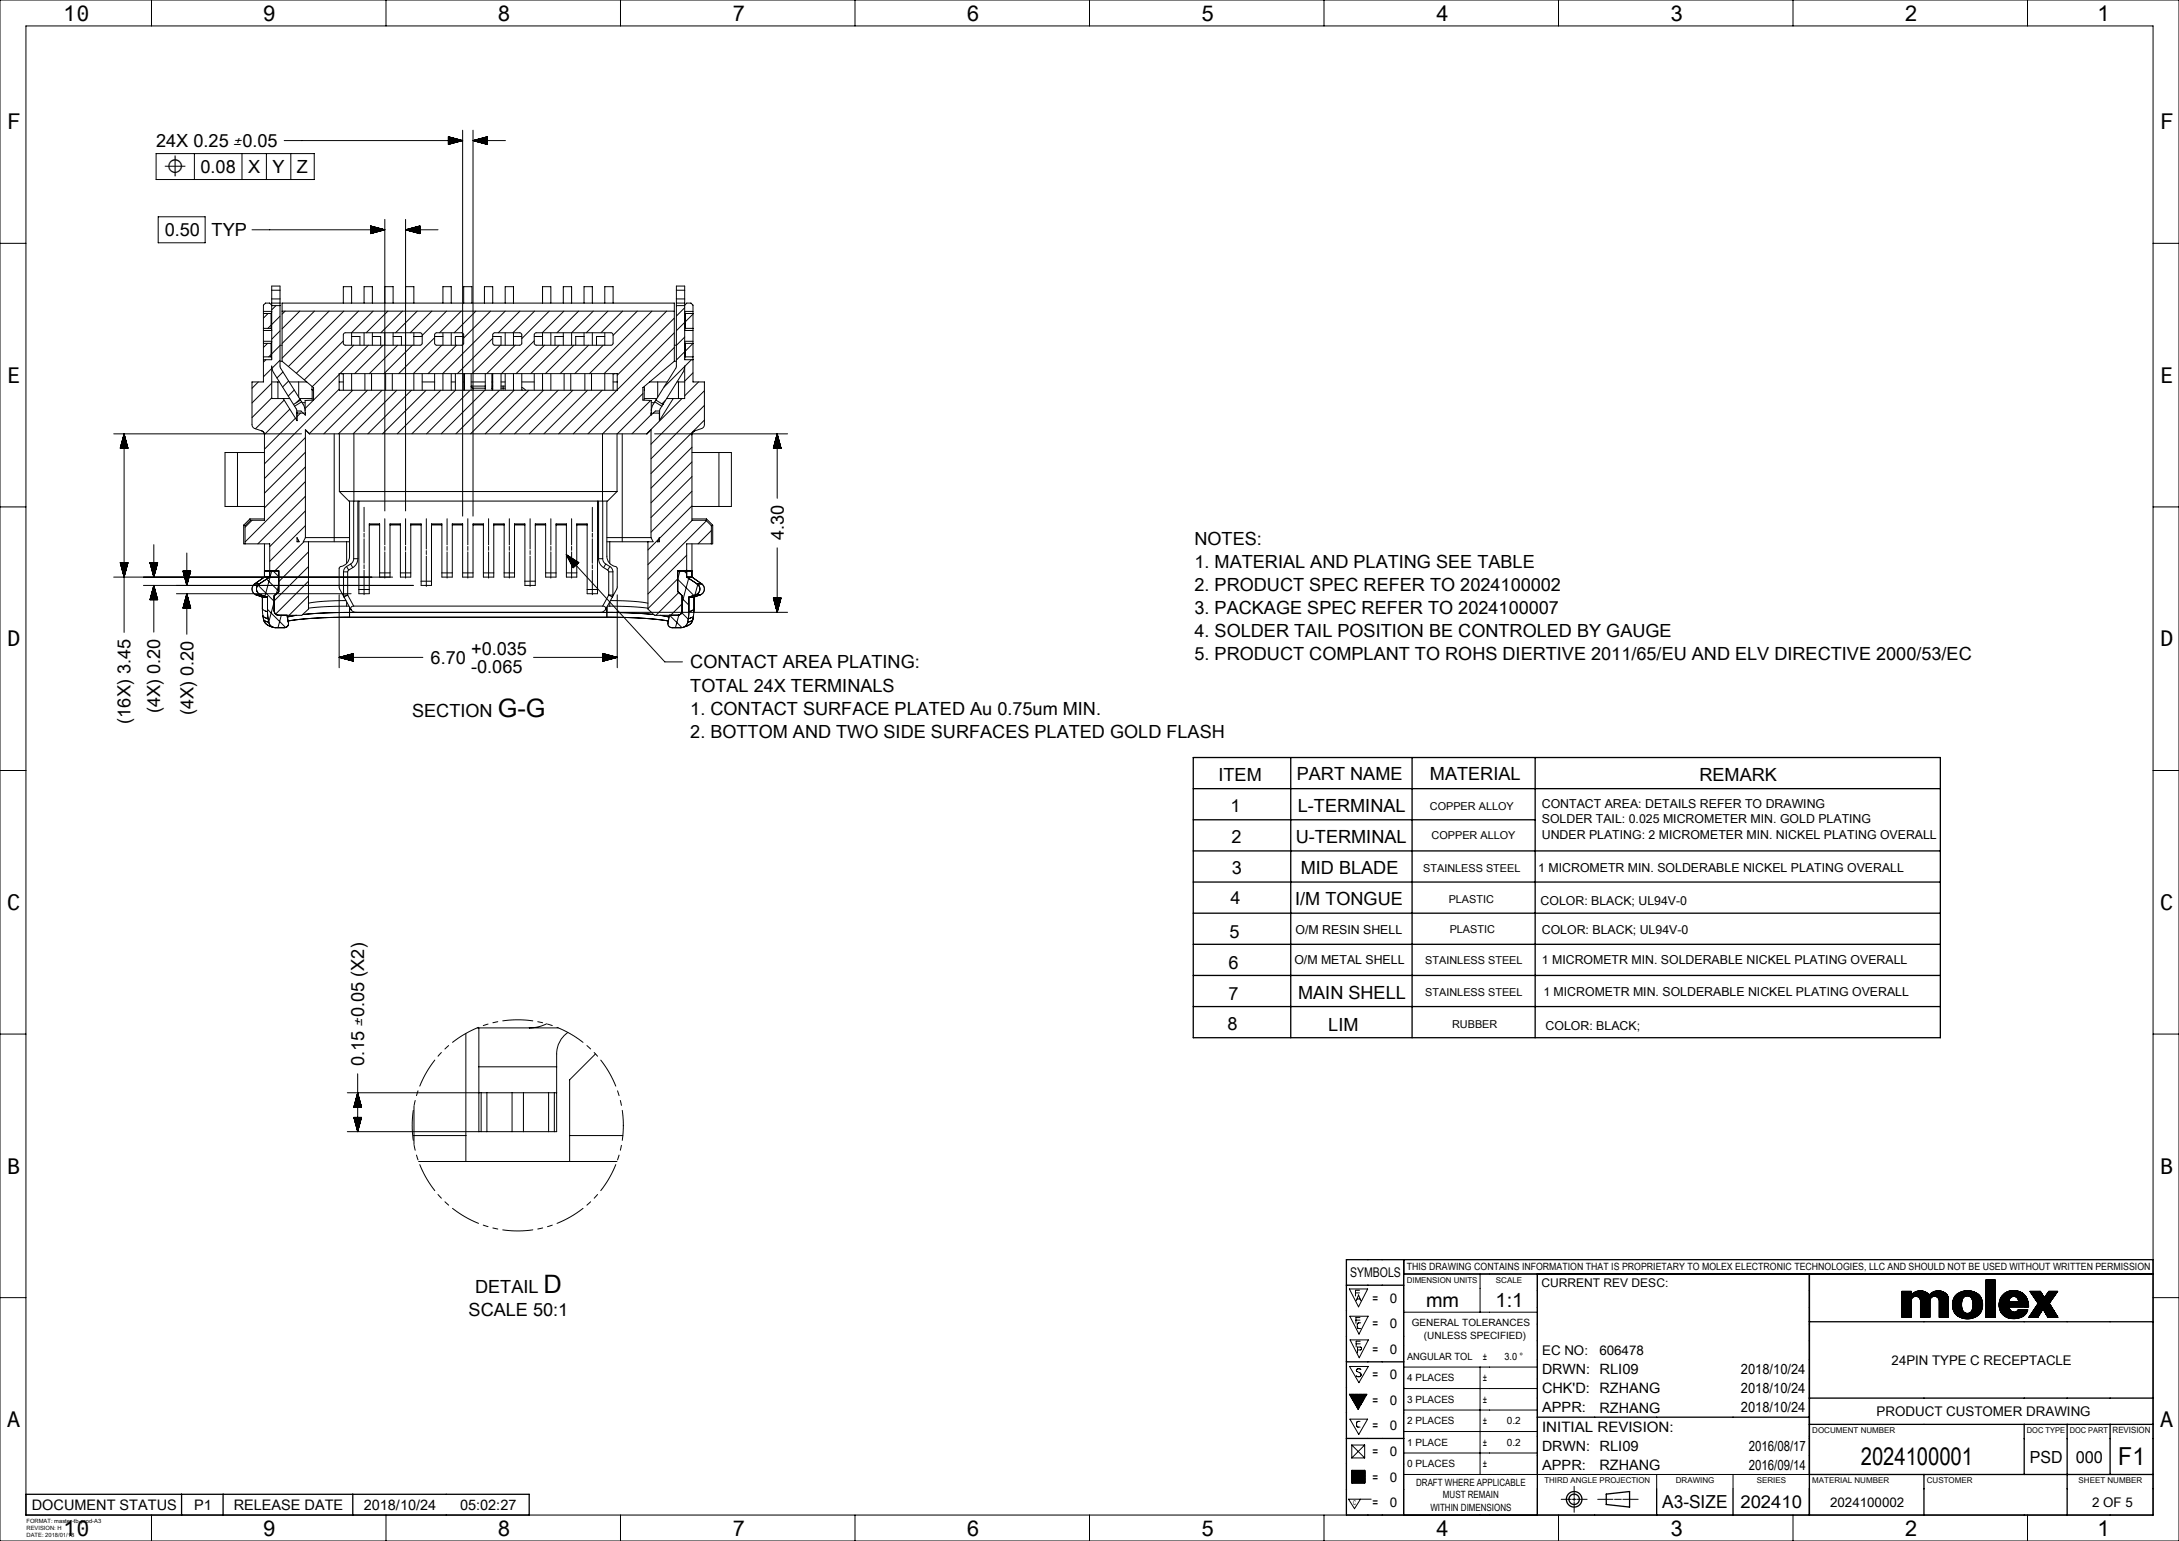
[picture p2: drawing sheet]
<svg xmlns="http://www.w3.org/2000/svg" width="420mm" height="297mm" viewBox="0 0 420 297" stroke-linecap="round" stroke-linejoin="round" font-family="sans-serif">
<defs><g id="words">
<g font-size="4.9">
<text x="95.9" y="138.3">G-G</text>
<text x="104.8" y="249.1">D</text>
</g>
<g font-size="4.8">
<text x="358.7" y="282.3">2024100001</text>
<text x="408.3" y="282.3">F1</text>
</g>
<g font-size="4.2">
<text x="12.2" y="4">10</text>
<text x="50.7" y="4">9</text>
<text x="95.9" y="4">8</text>
<text x="141.1" y="4">7</text>
<text x="186.3" y="4">6</text>
<text x="231.5" y="4">5</text>
<text x="276.7" y="4">4</text>
<text x="321.9" y="4">3</text>
<text x="367.1" y="4">2</text>
<text x="404.3" y="4">1</text>
<text x="1.4" y="25">F</text>
<text x="416.4" y="25">F</text>
<text x="1.4" y="73.8">E</text>
<text x="416.4" y="73.8">E</text>
<text x="1.4" y="124.6">D</text>
<text x="416.4" y="124.6">D</text>
<text x="1.4" y="175.4">C</text>
<text x="416.4" y="175.4">C</text>
<text x="1.4" y="226.2">B</text>
<text x="416.4" y="226.2">B</text>
<text x="1.4" y="275.1">A</text>
<text x="416.4" y="275.1">A</text>
<text x="12.2" y="296">10</text>
<text x="50.7" y="296">9</text>
<text x="95.9" y="296">8</text>
<text x="141.1" y="296">7</text>
<text x="186.3" y="296">6</text>
<text x="231.5" y="296">5</text>
<text x="276.7" y="296">4</text>
<text x="321.9" y="296">3</text>
<text x="367.1" y="296">2</text>
<text x="404.3" y="296">1</text>
</g>
<text font-size="4.1" x="31.8" y="33.4">⌖</text>
<g font-size="3.9">
<text x="274.9" y="252">mm</text>
<text x="288.3" y="252">1:1</text>
</g>
<g font-size="3.5">
<text x="30.1" y="28.4">24X 0.25</text>
<text x="38.7" y="33.4">0.08</text>
<text x="47.8" y="33.4">X</text>
<text x="52.5" y="33.4">Y</text>
<text x="57.2" y="33.4">Z</text>
<text x="31.7" y="45.5">0.50</text>
<text x="40.8" y="45.5">TYP</text>
<text x="151.1" y="104.1" transform="rotate(-90 151.1 104.1)">4.30</text>
<text x="230.2" y="105.1">NOTES:</text>
<text x="230.2" y="109.5">1. MATERIAL AND PLATING SEE TABLE</text>
<text x="230.2" y="113.9">2. PRODUCT SPEC REFER TO 2024100002</text>
<text x="230.2" y="118.4">3. PACKAGE SPEC REFER TO 2024100007</text>
<text x="230.2" y="122.8">4. SOLDER TAIL POSITION BE CONTROLED BY GAUGE</text>
<text x="83" y="128">6.70</text>
<text x="90.8" y="126.2">+0.035</text>
<text x="90.8" y="129.7">-0.065</text>
<text x="133" y="128.8">CONTACT AREA PLATING:</text>
<text x="230.2" y="127.2">5. PRODUCT COMPLANT TO ROHS DIERTIVE 2011/65/EU AND ELV DIRECTIVE 2000/53/EC</text>
<text x="30.9" y="137.5" transform="rotate(-90 30.9 137.5)">(4X) 0.20</text>
<text x="37.3" y="137.9" transform="rotate(-90 37.3 137.9)">(4X) 0.20</text>
<text x="133" y="133.3">TOTAL 24X TERMINALS</text>
<text x="133" y="137.7">1. CONTACT SURFACE PLATED Au 0.75um MIN.</text>
<text x="25.2" y="139.5" transform="rotate(-90 25.2 139.5)">(16X) 3.45</text>
<text x="79.4" y="138.3">SECTION</text>
<text x="133" y="142.2">2. BOTTOM AND TWO SIDE SURFACES PLATED GOLD FLASH</text>
<text x="234.9" y="150.6">ITEM</text>
<text x="250" y="150.3">PART NAME</text>
<text x="275.6" y="150.4">MATERIAL</text>
<text x="327.6" y="150.5">REMARK</text>
<text x="237.2" y="156.5">1</text>
<text x="250.2" y="156.6">L-TERMINAL</text>
<text x="237.4" y="162.5">2</text>
<text x="249.8" y="162.5">U-TERMINAL</text>
<text x="237.5" y="168.5">3</text>
<text x="250.7" y="168.4">MID BLADE</text>
<text x="237.2" y="174.3">4</text>
<text x="249.6" y="174.3">I/M TONGUE</text>
<text x="237" y="180.8">5</text>
<text x="236.8" y="186.7">6</text>
<text x="236.8" y="192.7">7</text>
<text x="250.2" y="192.6">MAIN SHELL</text>
<text x="236.6" y="198.5">8</text>
<text x="256" y="198.8">LIM</text>
<text x="70.2" y="205.5" transform="rotate(-90 70.2 205.5)">0.15</text>
<text x="91.6" y="249.1">DETAIL</text>
<text x="90.3" y="253.6">SCALE 50:1</text>
<text x="320.4" y="290.6">A3-SIZE</text>
</g>
<text font-size="3.4" x="335.5" y="290.6">202410</text>
<g font-size="3.2">
<text x="391.3" y="281.9">PSD</text>
<text x="400.1" y="281.9">000</text>
</g>
<g font-size="3.1">
<text x="45.1" y="28.4">±0.05</text>
<text x="70.2" y="197.7" transform="rotate(-90 70.2 197.7)">±0.05 (X2)</text>
</g>
<g font-size="2.8">
<text x="297.2" y="268.6">CHK'D: RZHANG</text>
<text x="297.2" y="275.9">INITIAL REVISION:</text>
<text x="308.3" y="272.2">RZHANG</text>
<text x="308.3" y="283.3">RZHANG</text>
<text x="6.1" y="291">DOCUMENT STATUS</text>
<text x="37.4" y="291">P1</text>
<text x="45" y="291">RELEASE DATE</text>
<text x="70.1" y="291">2018/10/24</text>
<text x="88.7" y="291">05:02:27</text>
</g>
<g font-size="2.7">
<text x="297.2" y="264.9">DRWN: RLI09</text>
<text x="335.6" y="264.9">2018/10/24</text>
<text x="335.6" y="268.5">2018/10/24</text>
<text x="297.2" y="272.2">APPR:</text>
<text x="335.6" y="272.2">2018/10/24</text>
<text x="297.2" y="279.6">DRWN: RLI09</text>
<text x="337.1" y="279.6">2016/08/17</text>
<text x="297.2" y="283.3">APPR:</text>
<text x="337.1" y="283.3">2016/09/14</text>
</g>
<g font-size="2.6">
<text x="260.3" y="246.2">SYMBOLS</text>
<text x="264.6" y="251.1">=</text>
<text x="267.9" y="251.1">0</text>
<text x="264.6" y="256">=</text>
<text x="267.9" y="256">0</text>
<text x="264.6" y="260.9">=</text>
<text x="267.9" y="260.9">0</text>
<text x="297.2" y="261.2">EC NO:</text>
<text x="308.3" y="261.2">606478</text>
<text x="364.6" y="263">24PIN TYPE C RECEPTACLE</text>
<text x="264.6" y="265.8">=</text>
<text x="267.9" y="265.9">0</text>
<text x="264.6" y="270.8">=</text>
<text x="264.6" y="275.7">=</text>
<text x="267.9" y="270.8">0</text>
<text x="267.9" y="275.7">0</text>
<text x="361.7" y="272.9">PRODUCT CUSTOMER DRAWING</text>
<text x="264.6" y="280.6">=</text>
<text x="267.9" y="280.6">0</text>
<text x="264.6" y="285.5">=</text>
<text x="267.9" y="285.5">0</text>
<text x="264.6" y="290.5">=</text>
<text x="267.9" y="290.5">0</text>
<text x="352.8" y="290.4">2024100002</text>
<text x="403.3" y="290.4">2 OF 5</text>
</g>
<g font-size="2.4">
<text x="297.2" y="155.6">CONTACT AREA: DETAILS REFER TO DRAWING</text>
<text x="297.2" y="158.7">SOLDER TAIL: 0.025 MICROMETER MIN. GOLD PLATING</text>
<text x="297.2" y="161.7">UNDER PLATING: 2 MICROMETER MIN. NICKEL PLATING OVERALL</text>
<text x="296.5" y="168">1 MICROMETR MIN. SOLDERABLE NICKEL PLATING OVERALL</text>
<text x="296.9" y="174.5">COLOR: BLACK; UL94V-0</text>
<text x="249.5" y="185.8">O/M METAL SHELL</text>
<text x="249.7" y="180.1">O/M RESIN SHELL</text>
<text x="297.2" y="185.8">1 MICROMETR MIN. SOLDERABLE NICKEL PLATING OVERALL</text>
<text x="297.2" y="180">COLOR: BLACK; UL94V-0</text>
<text x="297.5" y="192.1">1 MICROMETR MIN. SOLDERABLE NICKEL PLATING OVERALL</text>
<text x="297.9" y="198.4">COLOR: BLACK;</text>
</g>
<text font-size="2.3" x="297.1" y="248.1">CURRENT REV DESC:</text>
<g font-size="2.1">
<text x="275.6" y="156.1">COPPER ALLOY</text>
<text x="275.9" y="161.6">COPPER ALLOY</text>
<text x="274.3" y="168">STAINLESS STEEL</text>
<text x="279.2" y="174">PLASTIC</text>
<text x="279.4" y="179.7">PLASTIC</text>
<text x="274.7" y="185.7">STAINLESS STEEL</text>
<text x="274.7" y="192">STAINLESS STEEL</text>
<text x="279.9" y="198.1">RUBBER</text>
</g>
<g font-size="1.9">
<text x="271.2" y="244.9">THIS DRAWING CONTAINS INFORMATION THAT IS PROPRIETARY TO MOLEX ELECTRONIC TECHNOLOGIES, LLC AND SHOULD NOT BE USED WITHOUT WRITTEN PERMISSION</text>
<text x="272.1" y="255.6">GENERAL TOLERANCES</text>
<text x="271.2" y="262.1">ANGULAR TOL</text>
<text x="274.5" y="258">(UNLESS SPECIFIED)</text>
<text x="285.8" y="262.1">±</text>
<text x="290" y="262.1">3.0 °</text>
<text x="271.2" y="266.3">4 PLACES</text>
<text x="285.8" y="266.2">±</text>
<text x="271.2" y="270.4">3 PLACES</text>
<text x="271.2" y="274.5">2 PLACES</text>
<text x="285.8" y="270.4">±</text>
<text x="285.8" y="274.5">±</text>
<text x="290.5" y="274.5">0.2</text>
<text x="271.2" y="278.7">1 PLACE</text>
<text x="285.8" y="278.7">±</text>
<text x="290.5" y="278.7">0.2</text>
<text x="271.3" y="282.8">0 PLACES</text>
<text x="273" y="286.3">DRAFT WHERE APPLICABLE</text>
<text x="285.8" y="282.8">±</text>
<text x="275.7" y="291.2">WITHIN DIMENSIONS</text>
<text x="278.1" y="288.8">MUST REMAIN</text>
</g>
<text font-size="1.7" x="407.2" y="276.2">REVISION</text>
<g font-size="1.5">
<text x="271.1" y="247.2">DIMENSION UNITS</text>
<text x="288.3" y="247.2">SCALE</text>
<text x="349.3" y="276.2">DOCUMENT NUMBER</text>
<text x="390.7" y="276.2">DOC TYPE</text>
<text x="399" y="276.2">DOC PART</text>
<text x="297.7" y="285.9">THIRD ANGLE PROJECTION</text>
<text x="323" y="285.9">DRAWING</text>
<text x="338.6" y="285.9">SERIES</text>
<text x="349.3" y="285.8">MATERIAL NUMBER</text>
<text x="371.4" y="285.9">CUSTOMER</text>
<text x="400.7" y="285.9">SHEET NUMBER</text>
</g>
<text font-size="1.3" x="260.8" y="290.1">C</text>
<g font-size="1.1">
<text x="5.1" y="293.5">FORMAT: master-tb-prod-A3</text>
<text x="5.1" y="294.9">REVISION: H</text>
<text x="5.1" y="296.3">DATE: 2018/01/18</text>
</g>
</g></defs>
<g fill="none" stroke="#000" stroke-width=".19">
<path d="M0 0h420v297h-420zM5 5h410v287h-410zM29.2 0v5M74.4 0v5M119.6 0v5M164.8 0v5M210 0v5M255.2 0v5M300.4 0v5M345.6 0v5M390.8 0v5M30.1 29.6h30.5v5h-30.5z"/>
<path d="M37.5 29.6v5M46.6 29.6v5M51.3 29.6v5M54.8 27.1h34.4M56.1 29.6v5M86.4 27.8h.3M86.4 27.3h2.1M86.4 27.8h.1M86.4 26.4h.1M86.4 26.4h.2M86.4 26.4l.4 .1M86.4 26.5h.6"/>
<path d="M86.4 26.5l.8 .1M86.4 26.6h1M86.4 26.6l1.2 .1M86.4 26.7h1.4M86.4 26.7l1.5 .1M86.4 26.8h1.6M86.4 26.8h1.8M86.4 26.9h2M86.4 26.9h2.2M86.4 27h2.4M86.4 27h2.6M86.4 26.4l2.8 .7"/>
<path d="M86.4 26.4v1.4M86.6 27.8h-.2M86.9 27.7h-.5M87.1 27.7h-.7M87.3 27.6h-.9M87.5 27.6h-1.1M87.7 27.5h-1.3M87.8 27.5h-1.4M88 27.4h-1.6M88.2 27.4h-1.8M88.4 27.3h-2M88.7 27.2h-2.3"/>
<path d="M88.9 27.2h-2.5M89.1 27.1h-2.7M89.2 25.1v74.4M89.2 27.1l-2.8 .7M91.2 25.1v74.4M91.2 27.1l2.7 .7M91.2 27.1h6.2M91.3 27.1h2.6M91.4 27h2.5M91.5 27.2h2.4M91.6 27h2.3M91.6 27.2h2.3"/>
<path d="M91.7 26.9h2.2M91.8 27.3h2.1M91.9 27.3h2M91.9 26.9h2M92.1 27.4h1.8M92.1 26.8h1.8M92.3 27.4h1.6M92.3 26.8h1.6M92.4 26.8h1.5M92.5 27.5h1.4M92.6 26.7h1.3M92.7 27.5h1.2"/>
<path d="M92.8 26.7h1.1M92.9 27.6h1M93 26.6h.9M93.1 27.6h.8M93.2 26.6h.7M93.3 27.7h.6M93.4 26.5h.5M93.4 27.7h.5M93.5 26.5h.4M93.6 27.8h.3M93.7 27.8h.2M93.7 26.4h.2"/>
<path d="M93.9 27.8h.1M93.9 26.4h.1M93.9 26.4v1.4M93.9 26.4l-2.7 .7M0 46.9h5M30.5 41.8h9v5h-9zM48.6 44.3h25.6M52.4 55.9v-.8h1.6v.8M52.4 58.4v.5M52.4 57.6v.8M52.4 58.8l-.4-.4h-.8l-.4 .4v1.2M52.4 58.9h1.6"/>
<path d="M52.4 55.9v1.7M52.4 58.9v10.4h-1.6M52.4 57.6h1.6M52.4 55.9h1.6M52.4 58.4h1.6M53.2 58.9l-.8 .8M54 58.9v11.8l3.9 6.4M54 58.4v.5M54 57.6v.8M54 55.9v1.7M54.4 60h75.6M55 60l-.6 .5"/>
<path d="M57.8 60l-3.4 3.4M60.6 60l-6.2 6.2M63.4 60l-9 9M66.2 58.4v-3.1h1.6v3.1M66.3 60l-10.7 10.6M69.1 60l-12 11.9M70.2 58.4v-3.1h1.6v3.1M71.4 43.6l2.8 .7M71.4 43.6v1.4M71.4 43.6h.1M71.4 43.6h.3M71.4 43.7h.5"/>
<path d="M71.4 43.7h.7M71.4 43.8h.8M71.4 43.8h1M71.4 43.8l1.2 .1M71.4 43.9h1.4M71.4 43.9l1.5 .1M71.4 44h1.7M71.4 44l1.9 .1M71.4 44.1h2.1M71.4 44.1l2.3 .1M71.4 44.2h2.4M71.4 44.2h2.6"/>
<path d="M71.4 44.7h1.4M71.5 45h-.1M71.7 44.9l-.3 .1M71.9 44.9h-.5M71.9 60l-4.1 4.1v2.4M72.1 44.8l-.7 .1M72.3 44.8h-.9M72.5 44.7l-1.1 .1M72.7 44.7h-1.3M72.9 44.6h-1.5M73.1 44.6h-1.7M73.3 44.5h-1.9"/>
<path d="M73.5 44.5h-2.1M73.7 44.4h-2.3M73.9 44.4h-2.5M74.1 44.3h-2.7M74.2 42.3v56.2M74.2 55.3h1.6v3.1M74.2 44.3l-2.8 .7M74.8 60l-4.2 4.1M77.6 60l-4.2 4.1M78.2 42.3v56.2M78.2 55.3h1.6v3.1M78.2 44.3h6.2"/>
<path d="M78.2 44.3l2.7 .7M78.3 44.3h2.6M78.4 44.2h2.5M78.5 44.4h2.4M78.6 44.2h2.3M78.6 44.4h2.3M78.8 44.1h2.1M78.8 44.5h2.1M79 44.1h1.9M79 44.5h1.9M79.2 44h1.7M79.2 44.6h1.7"/>
<path d="M79.4 44h1.5M79.4 44.6h1.5M79.6 43.9h1.3M79.6 44.7h1.3M79.7 44.7h1.2M79.8 43.9h1.1M79.9 44.7h1M80 43.8h.9M80.1 44.8h.8M80.2 43.8h.7M80.3 43.7h.6M80.3 44.8h.6"/>
<path d="M80.4 60l-4.2 4.1M80.4 43.7h.5M80.4 44.9h.5M80.6 43.6h.3M80.6 44.9h.3M80.8 43.6h.1M80.8 45h.1M80.9 43.6v1.4M80.9 43.6l-2.7 .7M83.2 60l-4.1 4.1M85.4 58.4v-3.1h1.6v3.1M86.1 60l-4.7 4.7"/>
<path d="M88.9 60l-4.2 4.1M89.4 58.4v-3.1h1.6v3.1M91.7 60l-4.1 4.1M93.4 58.4v-3.1h1.6v3.1M94.5 60l-5.1 5.1M97.4 58.4v-3.1h1.6v3.1M97.4 60l-12.1 12M100.2 60l-4.2 4.1M103 60l-4.1 4.1M104.6 58.4v-3.1h1.6v3.1M105.9 60l-5.3 5.3M108.6 58.4v-3.1h1.6v3.1"/>
<path d="M108.7 60l-4.2 4.1M111.5 60l-4.1 4.1M112.6 58.4v-3.1h1.6v3.1M114.3 60l-4.1 4.1v2.4M116.6 58.4v-3.1h1.6v3.1M117.2 60l-4.2 4.1M120 60l-4.2 4.1M122.8 60l-4.6 4.6M125.7 60l-12.1 12M128.5 60l-12.1 12M130.4 58.9v11.8l-4 6.4M130.4 58.4v.5"/>
<path d="M130.4 57.6v.8M130.4 55.9v-.8h1.6v.8M130.4 58.9h1.6M130.4 55.9v1.7M130.4 57.6h1.6M130.4 55.9h1.6M130.4 58.4h1.6M132 58.4v.5M132 57.6v.8M132 58.9v10.4h1.6M132 58.8l.4-.4h.8l.4 .4v1.2M132 55.9v1.7"/>
<path d="M132 59.3l-1.6 1.6M415 46.9h5M49.8 73.6l-1.2 1.2M50.8 65.8h1.6l-.2 .4M50.8 60h1.6l-.2 .4M50.8 69.3v4.3h-2.2v8.2a.8 .8 0 0 0 .5 .8l1.3 .4a.8 .8 0 0 1 .6 .8v16.5h-2.7M50.8 65.8v.4M50.8 60v.4M50.8 63.3v.4M50.8 68.8v.5M50.8 68.8h1.4M50.8 66.2h1.4"/>
<path d="M50.8 60.4v2.9M50.8 63.7v2.1M50.8 66.2v2.6M50.8 63.3h1.4M50.8 60.4h1.4M51.2 69.3l-.4 .5M51.6 66.2l-.8 .8M51.7 60.4l-.9 .9M52.2 68.8l.2 .3M52.2 63.3l.2 .4h-1.6M52.2 60.4v2.9M52.2 66.2v2.6"/>
<path d="M52.2 68.3l-.4 .5M52.2 62.7l-.6 .6M52.4 73.6h1.2M52.4 76.7l-3.8 3.8M52.4 73.9l-3.8 3.8M52.4 71l-1.6 1.6M53.6 73.6h.3M53.6 73.6v3.2M54 66.5h.4M54 69.6h.4M54 69.4l-1.6 1.6M54 66.6l-1.6 1.6"/>
<path d="M54 63.8l-1.6 1.6M54 60.9l-1.6 1.6M54.4 69.6v-11.2h75.6v11.2M54.4 69.6l6 5.1v2.4l-1.6 .1v2.8M54.5 71.7l-1.1 1.2M54.6 76.8l2.7 4.3v-1.5M54.8 77.1l-5.6 5.5M55.6 73.4l-1.1 1.2M55.7 73.6h1.9M55.9 76.8h-3.5v-6.2l.3 1.2 3.9 6.2M55.9 78.9l-4.9 4.9M56.6 78l.2 .3"/>
<path d="M56.7 75.2l-1.1 1.1M56.8 78.3l.4 .9M57.2 79.2h.8l.4 .4M57.2 79.6h.1M57.2 79.2v.4M57.2 79.6v1.4M57.3 79.6h1.2l.4 .4-.1-.4M57.6 73.6h1.5M57.6 73.6v2.9M57.7 76.8h2.5M57.8 76.9l-.7 .7M57.9 77.1l.2 .3"/>
<path d="M57.9 77.1l-1.3 .9M57.9 79.6l-.6 .7M58.1 77.4l.5 .8 .2 1M58.1 77.4l-1.3 .9M58.2 77.6h.6M60.1 74.5l.1 2.6M65.4 72h53.6v3.2h-53.6zM65.4 75l-14.4 14.4M65.4 72.2l-6.6 6.5M65.4 73.6h.8M65.8 72l.4 .1M66.2 72v3.2"/>
<path d="M66.2 65.7l-7.5 7.5M66.2 64.3l.4-.2h14.4l.3 .2 .1 .2v1.6l-.1 .2-.3 .2h-14.4l-.4-.2v-.2zM67.8 72v3.2M67.8 64.9h1.6v1.6M68 75.2l-8.4 8.4M68.2 66.5l-8 8M70.2 64.1v2.4M70.3 72v3.2M70.8 75.2l-8.4 8.4M71 66.5l-5.5 5.5M71.6 72v3.2M71.8 64.1v2.4"/>
<path d="M71.8 64.9h1.6v1.6M73.6 75.2l-8.4 8.4M73.8 66.5l-5.4 5.5M74.3 72v3.2M75.6 72v3.2M75.8 64.1v2.4M75.8 64.9h1.6v1.6M76.5 75.2l-8.4 8.4M76.7 66.5l-5.5 5.5M79.3 75.2l-8.4 8.4M79.5 66.5l-5.5 5.5M79.8 64.1v2.4"/>
<path d="M79.8 72v3.2M79.8 64.9h1.6M81.4 72v3.2M81.4 73.6h2.4M82.1 75.2l-8.4 8.4M83.8 72v3.2M83.8 64.9h1.6M83.8 65.1l-7 6.9M84 64.2h5.2l.2 .3-.1 1.8-.3 .2h-5l-.2-.4v-1.6zM85 75.2l-8.4 8.4M85.2 66.5l-5.5 5.5M85.4 64.1v2.4"/>
<path d="M85.4 72v3.2M87 64.1v2.4M87 72v3.2M87 73.6h.8M87.8 72v3.2l-8.4 8.4M88 66.5l-5.5 5.5M89.4 72v3.2M89.4 64.9h-1.6v1.6M89.4 73.6h.1M89.5 72v3.2M90.6 75.2l-8.4 8.4M90.8 74.4h2.7"/>
<path d="M90.8 74.5l.4 .3h2.3M90.8 72v3.2M90.8 73.6h2.7M91 74.4h-.2M93.4 75.2l-8.4 8.4M93.5 72v3.2M94.8 73.6h.2M94.8 74.4h.2M94.8 74.8h.2M94.8 72v3.2M95 72v3.2M95 64.9h1.6v1.6"/>
<path d="M95 65.2l-6.8 6.8M95 64.3l.4-.2 5 .1 .2 .3-.1 1.8-.3 .2h-5l-.2-.4zM96.3 75.2l-8.4 8.4M96.5 66.5l-5.5 5.5M96.6 73.6h.8M96.6 74.8h.8M96.6 72v3.2M96.6 74.4h.4M97 74.4h.4M97 74.4v.8M97.4 64.1v2.4M97.4 72v3.2"/>
<path d="M99 64.1v2.4M99 72v3.2M99 64.9h1.6M99.1 75.2l-8.4 8.4M99.3 66.5l-5.5 5.5M100.6 73.6h2.4M100.6 75.1l.1 .1M100.6 72v3.2M100.6 74.6l.7 .6M101.9 75.2l-8.4 8.4M103 72v3.2M103 64.9h1.6"/>
<path d="M103 65.7l-6.4 6.3M103.2 64.2l14.6-.1 .3 .2 .1 .2v1.6l-.1 .2-.3 .2h-14.4l-.4-.2v-.2v-1.6zM104.6 64.1v2.4M104.6 72v3.2M104.8 75.2l-8.4 8.4M105 66.5l-5.5 5.5M106.2 64.1v2.4M106.2 72v3.2M107.6 75.2l-8.4 8.4M107.8 66.5l-5.5 5.5M108.6 64.1v2.4M108.6 64.9h-1.6v1.6"/>
<path d="M108.7 72v3.2M110 72v3.2M110.4 75.2l-8.4 8.4M110.6 66.5l-5.5 5.5M112.6 64.1v2.4M112.6 64.9h-1.6v1.6M112.7 72v3.2M113.2 75.2l-8.4 8.4M113.4 66.5l-5.4 5.5M114 72v3.2M114.2 64.1v2.4M116.1 75.2l-8.4 8.4"/>
<path d="M116.3 66.5l-5.5 5.5M116.6 64.1v2.4M116.6 72v3.2M116.6 64.9h-1.6v1.6M118.2 73.6h.8M118.2 72v3.2M118.6 72l-.4 .1M118.9 75.2l-8.4 8.4M123.9 75.9l-7.8 7.7v13M124.2 76.8h2.4M124.2 74.5v2.6M125.2 73.6h1.6"/>
<path d="M125.4 77.2l-6.4 6.4M125.5 79.9l-3.7 3.7M125.5 77.6h.6M125.5 79.6v.4l.4-.4h1.2M126.2 77.4l-.5 .8-.2 1M126.2 77.4l1.4 .9M126.4 77.1l-.2 .3M126.4 77.1l1.4 .9M126.8 73.6h1.8M126.8 73.6v2.9M127.1 79.6h.1M127.1 79.2h-.8l-.4 .4"/>
<path d="M127.1 79.2v.4M127.6 78.3l-.5 .9M127.8 78l-.2 .3M128.3 77.1l-.7 .7M128.5 76.8h3.5v-6.2l-.4 1.2-3.8 6.2M129.8 76.8l-2.7 4.3v-1.5M130 69.6h.4M130 69.6l-6.1 5.1v2.4l1.6 .1v2.8M130 67l-16.7 16.6M130 64.1l-11 11M130 61.3l-11 11M130.5 73.6h.3"/>
<path d="M130.8 73.6h1.2M130.8 73.6v3.2M131.4 76.8l-6.8 6.8M132 65l-1.6 1.5h-.4M132 67.8l-1.6 1.6M132 62.1l-1.6 1.6M132.1 63.3l-.1 .4h1.6M132.1 68.8l-.1 .3M132.1 68.8h1.5M132.1 66.2h1.5M132.1 63.3h1.5M132.1 60.4h1.5"/>
<path d="M132.1 60.4v2.9M132.1 66.2v2.6M133.3 69.3l-5.3 5.3M133.6 60h-1.6l.1 .4M133.6 65.8h-1.6l.1 .4M133.6 69.3v4.3h2.2v8.2a.8 .8 0 0 1-.6 .8l-1.3 .4M133.6 63.3v.4M133.6 60v.4M133.6 65.8v.4M133.6 68.8v.5M133.6 60.4v2.9M133.6 63.7v2.1"/>
<path d="M133.6 66.2v2.6M133.6 71.9l-1.6 1.6M133.6 66.2l-1.5 1.5M133.6 60.5l-1.5 1.5M134.6 73.6l-2.6 2.7M135.8 78.1l-10.3 10.3M135.8 75.3l-10.3 10.3M0 97.7h5M21.9 83.6h36.2M23.2 86.4h1.5M23.2 86.4h.1M23.2 86.2v.2"/>
<path d="M23.3 86v.4M23.3 85.8v.6M23.4 85.6v.8M23.4 85.4v1M23.5 85.2v1.2M23.5 85v1.4M23.6 84.9v1.5M23.6 84.8v1.6M23.7 84.6v1.8M23.7 84.4v2M23.8 84.2v2.2M23.8 84v2.4"/>
<path d="M23.9 83.8v2.6M23.9 83.6v38.3M23.9 83.6l-.7 2.8M23.9 83.6l.8 2.8M23.9 83.7v2.7M24 83.9v2.5M24 84.1v2.3M24.1 84.2v2.2M24.1 84.4v2M24.2 84.6v1.8M24.2 84.8v1.6M24.3 84.9v1.5"/>
<path d="M24.3 85.1v1.3M24.4 85.3v1.1M24.4 85.5v.9M24.5 85.7v.7M24.5 85.9v.5M24.6 86v.4M24.6 86.2v.2M24.7 86.4h.1M45.8 87.2h-2.4v10.4h2.4M45.8 87.2v10.4M45.8 97.6h5.2M45.8 87.2h5.2"/>
<path d="M56.9 80.6l-5.9 6M58.9 82.9l.8 .7M58.9 98.5l-6.9 6.9M58.9 95.7l-9.2 9.1M58.9 92.8l-11.7 11.7M58.9 90l-7.9 7.9M58.9 87.2l-7.9 7.9M58.9 84.3l-7.9 7.9M59.7 83.6l-.8-.8v20.8M59.7 83.6h65M64.4 83.6v20.8M65.4 94.7h53.5"/>
<path d="M65.4 94.7l1.9 1.9h.9M65.4 83.6v11.1M67.4 96.6v10.6a2.1 2.1 0 0 1-1.9 2.1l-.1 .3v3.7l2.2 4.2M68.2 96.6v11.1M68.2 83.6v13M68.2 96.6h47.9M69 96.6v11.1M69.2 96.6v17M70.2 97.8v4.7M74.2 100v5M78.2 100v5M82.2 100v5.8"/>
<path d="M86.2 100v5M90.2 100v5M94.2 100v5M98.2 100v5M102.2 100v5.8M106.2 100v5M110.2 100v5M114.2 97.8v4.7M115.2 96.6v17M115.4 96.6v11.1M116.2 96.6v11.1M117 96.6v10.6a2.1 2.1 0 0 0 1.8 2.1l.2 .3-.1 3.7-2.2 4.2"/>
<path d="M118.9 94.7l-1.8 1.9h-1M118.9 83.6v11.1M119.9 83.6v20.8M124.7 83.6l.8-.8v20.8M125.5 82.9l-.8 .7M126.2 83.6h25.6M133.4 83.8v16.5h2.7M133.4 97.6h5.2M133.4 87.2h5.2M133.4 97.5l-6.3 6.3M133.4 94.7l-7.9 7.9M133.4 91.9l-7.9 7.8"/>
<path d="M133.4 89l-7.9 7.9M133.4 86.2l-7.9 7.9M133.7 83.1l-.5 .7M133.9 83l-.4 .4-.1 .4M133.9 83a.8 .8 0 0 0-.5 .8M135.8 81l-10.3 10.3M138.6 87.2h2.4v10.4h-2.4M138.6 87.2v10.4M149.1 86.4h1.4M149.1 86.3v.1M149.1 86.1v.3M149.2 85.9v.5"/>
<path d="M149.2 85.7v.7M149.3 85.5v.9M149.3 85.3v1.1M149.4 85.1v1.3M149.4 84.9v1.5M149.5 84.8v1.6M149.5 84.7v1.7M149.6 84.5v1.9M149.6 84.3v2.1M149.7 84.1v2.3M149.7 83.9v2.5M149.8 83.7v2.7"/>
<path d="M149.8 83.6v12.4M149.8 83.6l-.7 2.8M149.8 83.6l.7 2.8M149.9 83.8v2.6M149.9 84v2.4M150 84.2v2.2M150 84.4v2M150 84.5v1.9M150.1 84.7v1.7M150.1 84.8v1.6M150.2 85v1.4M150.2 85.2v1.2"/>
<path d="M150.3 85.4v1M150.3 85.6v.8M150.4 85.8v.6M150.4 86v.4M150.5 86.2v.2M150.5 86.3v.1M415 97.7h5M21.9 111.2h53.8M23.2 108.5l.7 2.7 .8-2.7M23.2 108.5h1.5M23.2 108.5h.1M23.2 108.5v.2"/>
<path d="M23.3 108.5v.4M23.3 108.5v.5M23.4 108.5v.7M23.4 108.5v.9M23.5 108.5v1.1M23.5 108.5v1.3M23.6 108.5v1.4M23.6 108.5v1.6M23.6 108.5l.1 1.8M23.7 108.5v2M23.7 108.5l.1 2.2M23.8 108.5v2.4"/>
<path d="M23.8 108.5l.1 2.5M24 108.5l-.1 2.6M24 108.5v2.4M24 108.5v2.3M24.1 108.5v2.2M24.1 108.5v2M24.2 108.5v1.8M24.2 108.5v1.6M24.3 108.5v1.4M24.4 108.5l-.1 1.2M24.4 108.5v1M24.5 108.5l-.1 .8"/>
<path d="M24.5 108.5v.6M24.5 108.5v.5M24.6 108.5v.4M24.6 108.5v.2M24.7 108.5h.1M27.6 112.8h52.1M28.9 115.6h1.5M28.9 108.5h1.5M28.9 108.5l.7 2.7M28.9 108.5v.1M28.9 115.5v.1M29 108.5v.2"/>
<path d="M29 115.4v.2M29 108.5v.4M29 115.2v.4M29 108.5l.1 .5M29.1 115v.6M29.1 108.5v.7M29.1 114.8v.8M29.1 108.5l.1 .9M29.2 114.6v1M29.2 108.5v1.1M29.2 114.4v1.2M29.2 108.5l.1 1.3"/>
<path d="M29.3 114.3v1.3M29.3 108.5v1.5M29.3 114.1v1.5M29.3 108.5l.1 1.7M29.4 113.9v1.7M29.4 108.5v1.8M29.4 113.8v1.8M29.4 108.5v2M29.4 113.6v2M29.5 108.5v2.2M29.5 113.4v2.2M29.5 108.5v2.4"/>
<path d="M29.5 113.2v2.4M29.6 108.5v2.5M29.6 113v2.6M29.6 105v6.2M29.6 112.8v9M29.6 112.8l-.7 2.8M29.6 112.8l.8 2.8M29.7 112.9v2.7M29.7 108.5v2.6M29.7 113.1v2.5M29.7 108.5v2.4M29.8 113.3v2.3"/>
<path d="M29.8 108.5v2.3M29.8 113.5v2.1M29.9 108.5l-.1 2.1M29.9 108.5v1.9M29.9 113.7v1.9M29.9 113.8v1.8M29.9 108.5v1.8M30 114v1.6M30 108.5v1.6M30 114.2v1.4M30 108.5v1.4M30.1 114.3v1.3"/>
<path d="M30.1 108.5v1.2M30.1 114.5v1.1M30.1 108.5v1M30.2 114.7v.9M30.2 108.5v.8M30.2 114.9v.7M30.2 108.5v.6M30.3 115.1v.5M30.3 108.5v.5M30.3 115.3v.3M30.3 108.5v.3M30.4 108.5v.1"/>
<path d="M30.4 115.5v.1M30.4 108.5h.1M30.4 115.6h.1M30.4 108.5l-.8 2.7M34 114.4h33.7M35.3 110.1h1.4M35.3 110.1l.7 2.7M35.3 117.2h1.4M35.3 110.1h.1M35.3 117.2h.1M35.3 110.1v.2M35.3 117v.2"/>
<path d="M35.4 110.1v.4M35.4 116.8v.4M35.4 110.1v.5M35.4 116.6v.6M35.5 110.1v.7M35.5 116.4v.8M35.5 110.1v.9M35.5 116.2v1M35.6 110.1v1.1M35.6 116v1.2M35.6 110.1v1.3M35.6 115.9v1.3"/>
<path d="M35.7 110.1v1.5M35.7 115.7v1.5M35.7 110.1v1.6M35.7 115.6v1.6M35.7 110.1l.1 1.8M35.8 115.4v1.8M35.8 110.1v2M35.8 115.2v2M35.8 110.1l.1 2.2M35.9 115v2.2M35.9 110.1v2.4M35.9 114.8v2.4"/>
<path d="M35.9 110.1l.1 2.5M36 114.6v2.6M36 106.6v6.2M36 114.4v7.8M36 114.4l-.7 2.8M36 114.4l.7 2.8M36 114.5v2.7M36.1 110.1l-.1 2.6M36.1 114.7v2.5M36.1 110.1v2.4M36.1 114.9v2.3M36.2 110.1l-.1 2.3"/>
<path d="M36.2 110.1v2.1M36.2 115.1v2.1M36.2 115.2v2M36.2 110.1v2M36.3 115.4v1.8M36.3 110.1v1.8M36.3 115.6v1.6M36.3 110.1v1.6M36.4 115.8v1.4M36.4 110.1v1.4M36.4 115.9v1.3M36.4 110.1v1.2"/>
<path d="M36.5 116.1v1.1M36.5 110.1v1M36.5 116.3v.9M36.5 110.1v.8M36.6 116.5v.7M36.6 110.1v.6M36.6 116.7v.5M36.6 110.1v.5M36.7 110.1v.3M36.7 116.9v.3M36.7 117v.2M36.7 110.1v.2"/>
<path d="M36.7 110.1h.1M36.7 117.2h.1M36.7 110.1l-.7 2.7M47 101.2l.2 .1M47 101.2v3.6h.2M47.2 104.8h4.8v6.4M47.2 101.3v3.5M48.2 100l.1 .3M48.2 100l-1.2 1.2M48.2 100h2.8M48.3 100.3l-1.1 1M48.6 100.3l-1.4 1.3"/>
<path d="M49.1 112.5a1.2 1.2 0 0 0 .3 2.2M49.1 112.5h.9M49.4 114.7h.9M49.4 114.7l1.2 .4M49.7 112.8l3.2 3.1M50 112.5a1.17 1.17 0 0 0-.5 1.2 1.17 1.17 0 0 0 .8 1M50.3 114.7l1.3 .4M50.6 117.3l.3 .4 .7 .2M50.6 115.1h1M50.6 115.1v2.2M50.6 117.3l.1 1.4M50.7 118.7l.3 .3 .7 .3"/>
<path d="M50.7 118.7l.1 .7M50.8 119.4h.1M50.8 119.4l.2 .3 .8 .2M50.8 119.5l.2 .4 .4 .5 1.3 .5M50.9 119.7a2.25 2.25 0 0 0 1.7 1.2M51 110h2.7v4l-.8 .8v3M51 111.2h1M51 104.8v6.4M51 111.2l-1.9 1.3M51.2 117.8l.4 .1M51.4 111.6l2.3 2.4M51.6 117.9l.1 1.4"/>
<path d="M51.6 115.1v2.8M51.6 117.4l3.5 3.5M51.7 119.3l.1 .6M51.7 119.3h.1M51.8 119.9l.2 .6 .6 .4 2.2 .1a.79 .79 0 0 0 .8-.9M52 111.2l-2 1.3M52.4 110l-1.3 4.9M52.6 110l1.1 1.1M52.9 117.7a.88 .88 0 0 0 .9 .9M52.9 117.8a.88 .88 0 0 0 .9 .8M52.9 116l-1.1 3.9M53.7 112.7l-.4 1.7"/>
<path d="M54.2 118.6l-.6 2.4M55.3 118.6l.3 1.5M57.1 118.6l-1.7 .3M57.3 103.6l.4 .8h-.4zM57.3 103.7l.3 .7M58.6 104.4l-5.6 5.6M58.9 103.6h8.5M58.9 103.6l-.4 .8h1M58.9 101.3l-6.9 6.9M59.5 104.4v13l-1.3 1.2h-4.4M59.5 114.9l-3.8 3.7M59.5 112l-6.4 6.4"/>
<path d="M59.5 109.2l-6.6 6.6M59.5 106.4l-5.8 5.7M59.5 104.4h7.3M65.4 114.6v14.1M66.2 114.7v.2a.29 .29 0 0 0 .3 .1 .29 .29 0 0 0 .3-.2l.2-.1M66.2 110.2h.8M66.2 114.7h.8M66.2 110.2v4.5M66.7 115.8l-4.4 .1-2.9 .4M66.8 109.2a1.2 1.2 0 0 0-.6 1M66.8 109.2l.4 .7M66.8 116.8l-4 .1-3.4 .3"/>
<path d="M66.8 104.4h.6M66.8 116.8h.5M66.8 104.4v4.2M66.8 116v.8M67 114.7l1.2 2.1M67 110.2v4.5M67.2 109.9l-.2 .3M67.4 119l-7 .2-4.9 .5M67.4 118v1M67.4 118l-4.8 .1-4.3 .3M67.4 117v1M67.4 118h49.6"/>
<path d="M67.4 119h49.6M67.6 108.7l.4 .7M67.6 108.7l-.8 .5M67.6 117.5l.5 .4 .5 .1h47.1l.5-.1 .5-.4M68 109.4l-.8 .5M68.2 107.7a1.2 1.2 0 0 1-.6 1M68.2 107.7h.8M68.2 116.8h-.1a.46 .46 0 0 0-.5 .7M68.2 116.8h48M69 107.7a2 2 0 0 1-1 1.7M69.2 113.6v.8h2v-.8M69.2 113.6h2"/>
<path d="M70.2 109.9v4.7M70.2 102.8v.7M70.2 103.8v4.8M70.2 108.9v.7M71.2 101.2h2M73.2 110.4v.8M73.2 110.4h2M73.2 110.4v-9.4h-2v12.6M74.2 106.4v5M74.2 105.3v.8M75.2 110.4v.8M75.2 110.4v-9.4h2v9.4"/>
<path d="M75.2 101.2h2M77.2 110.4v.8h2v-.8M77.2 110.4h2M78.2 106.4v5M78.2 105.3v.8M79.2 110.4v-9.4h2v11M79.2 101.2h2M81.2 112v.8h2v-.8M81.2 112h2M82.2 107.2v5.8M82.2 106.1v.8M83.2 101.2h2"/>
<path d="M85.2 110.4v.8h2v-.8M85.2 110.4h2M85.2 110.4v-9.4h-2v11M86.2 106.4v5M86.2 105.3v.8M87.2 110.4v-9.4h2v9.4M87.2 101.2h2M89.2 110.4v.8h2v-.8M89.2 110.4h2M90.2 106.4v5M90.2 105.3v.8M91.2 110.4v-9.4h2v9.4"/>
<path d="M91.2 101.2h2M93.2 110.4v.8h2v-.8M93.2 110.4h2M94.2 106.4v5M94.2 105.3v.8M95.2 110.4v-9.4h2v9.4M95.2 101.2h2M97.2 110.4v.8h2v-.8M97.2 110.4h2M98.2 106.4v5M98.2 105.3v.8M99.2 110.4v-9.4h2v11"/>
<path d="M99.2 101.2h2M101.2 112v.8h2v-.8M101.2 112h2M102.2 107.2v5.8M102.2 106.1v.8M103.2 101.2h2M105.2 110.4v.8h2v-.8M105.2 110.4h2M105.2 110.4v-9.4h-2v11M106.2 106.4v5M106.2 105.3v.8M107.2 110.4v-9.4h2v9.4"/>
<path d="M107.2 101.2h2M109.1 106.9l19 20.7h3.4M109.1 106.9l1.4 2.5M109.1 106.9l2.5 1.5M109.2 110.4v.8h2v-.8M109.2 110.4h2M109.2 106.9l1.8 2M109.3 107.2l1.7 1.8M109.4 107.3l1.5 1.7M109.4 107.1l1.7 1.8M109.5 107.5l1.4 1.5M109.6 107.7l1.2 1.4"/>
<path d="M109.6 107.2l1.5 1.6M109.6 107.8l1.2 1.3M109.7 107.3l1.4 1.5M109.7 108l1.1 1.1M109.8 108.2l.9 1M109.9 107.4l1.3 1.4M109.9 108.4l.8 .8M110 108.5l.7 .7M110.1 107.5l1.1 1.2M110.1 108.7l.5 .6M110.2 106.4v5M110.2 105.3v.8"/>
<path d="M110.2 108.9l.4 .4M110.2 107.6l1.1 1.1M110.3 109.1l.2 .2M110.4 109.2l.1 .2M110.4 107.7l.9 1M110.5 109.4h.1M110.6 107.8l.7 .8M110.7 107.9l.7 .7M110.9 108l.5 .6M111.1 108.1l.3 .4M111.2 110.4v-9.4h2v12.6M111.2 101.2h2"/>
<path d="M111.2 108.2l.3 .3M111.4 108.3l.1 .2M111.5 108.4h.1M111.6 108.4l-1.1 1M113.2 113.6v.8h2v-.8M113.2 113.6h2M114.2 109.9v4.7M114.2 102.8v.7M114.2 103.8v4.8M114.2 108.9v.7M115.4 107.7a2 2 0 0 0 .9 1.7M115.4 107.7h.8"/>
<path d="M116.2 116.8h.1a.46 .46 0 0 1 .4 .7M116.2 107.7a1.2 1.2 0 0 0 .6 1M116.3 109.4l.8 .5M116.8 108.7l-.5 .7M116.8 108.7l.8 .5M117 103.6h8.5M117 104.4h.5M117 119l7 .2 4.8 .5M117 118v1M117 118l5 .1 4 .3M117 117v1M117.1 116.8h.4"/>
<path d="M117.1 109.9l.2 .3M117.2 118h34.6M117.3 114.7l.3 .1a.29 .29 0 0 0 .2 .2 .29 .29 0 0 0 .3-.1v-.2M117.3 114.7h.8M117.3 110.2h.8M117.3 110.2v4.5M117.3 114.7l-1.1 2.1M117.5 116.8l4.1 .1 3.3 .3M117.5 104.4h7.4M117.5 104.4v4.2M117.5 116v.8M117.6 109.2l-.5 .7"/>
<path d="M117.6 109.2a1.2 1.2 0 0 1 .5 1M117.7 115.8l4.3 .1 2.9 .4M118.1 110.2v4.5M119 114.6v14.1M124.9 104.4v13l1.3 1.2h4.4M125.5 103.6l.4 .8h-1M126.9 104l-2 2M127.1 103.6v.8h-.4zM127.1 103.7l-.4 .7M127.2 118.6l1.8 .3M130.6 111.6l-5.7 5.7M130.8 114.2l-4.4 4.4"/>
<path d="M130.8 118.5l-.6 2.5M131.1 110l-.5 1.7 3.1 3.1M131.4 118.1l1.3 1.2M131.5 117.7a.88 .88 0 0 1-.9 .9M131.5 117.8a.88 .88 0 0 1-.9 .8M131.5 115.4l1.3 1.2M131.5 116.4l-2.2 2.2M131.8 110l.6 .6M132.4 111.2h1M132.4 111.2l2 1.3M132.4 109.8l-.2 .2M132.4 107l-7.5 7.5"/>
<path d="M132.5 119.9l-.3 .7-.5 .3-2.3 .1a.78 .78 0 0 1-.7-.9M132.7 119.3l-.2 .6M132.7 119.3h.1M132.7 111.5l-1.2 4.6M132.8 117.9l-.1 1.4M132.8 115.1h1M132.8 117.9h.1M132.8 115.1v2.8M133.2 119.1l-.5 .2M133.4 110h-2.8v4l.9 .8v3M133.4 104.8v6.4M133.4 111.2l1.9 1.3"/>
<path d="M133.4 100h2.8M133.4 100.3l-8.5 8.5M133.5 119.5l-1 .4M133.5 119.5l-.9 .4M133.5 119.5a2.1 2.1 0 0 1-1.8 1.4M133.5 119.5a1.76 1.76 0 0 1-1.4 1.3M133.5 119.4h.1M133.5 118.9l-.8 .4M133.7 118.7l-.2 .7M133.8 117.3l-.1 .8M133.8 117.3l-.3 .3-.7 .3M133.8 115.1v2.2"/>
<path d="M133.8 117.3l-.1 1.4M134.1 114.7l-1.3 .4M134.1 114.7h.9M134.3 112.5l.5 .5M134.4 112.5a1.17 1.17 0 0 1 .5 1.2 1.17 1.17 0 0 1-.8 1M134.4 112.5h.9M134.5 112.6l-.6 2.1M135 114.7l-1.2 .4M135.3 112.5a1.2 1.2 0 0 1-.3 2.2M136.1 100.3l1 1M136.2 100.4l-11.3 11.3M136.2 100l-.1 .3"/>
<path d="M136.2 100l1.2 1.2M137.1 104.8h-4.7v6.4M137.1 101.3v3.5M137.1 102.3l-2.5 2.5M137.4 101.2l-.3 .1M137.4 101.2v3.6h-.3M149.1 115.3h1.4M149.1 115.3l.7 2.7M149.1 115.3v.1M149.1 115.3v.3M149.2 115.3v.4M149.2 115.3v.6"/>
<path d="M149.3 115.3v.8M149.3 115.3v1M149.4 115.3v1.2M149.4 115.3v1.4M149.5 115.3v1.6M149.5 115.3v1.7M149.6 115.3v1.9M149.6 115.3v2.1M149.7 115.3v2.2M149.7 115.3v2.4M149.8 115.3v2.6M149.8 105.6v12.4"/>
<path d="M149.9 115.3v2.5M149.9 115.3v2.3M150 115.3v2.1M150 115.3v2M150.1 115.3l-.1 1.9M150.1 115.3v1.7M150.2 115.3l-.1 1.5M150.2 115.3v1.3M150.3 115.3l-.1 1.1M150.3 115.3v.9M150.4 115.3l-.1 .7M150.4 115.3v.5"/>
<path d="M150.5 115.3l-.1 .3M150.5 115.3v.2M150.5 115.3v.1M150.5 115.3l-.7 2.7M55.6 120.1h.1M65.4 126.7h16.1M65.4 126.7l2.7 .7M65.5 126.7h2.6M65.6 126.6h2.5M65.7 126.8h2.4M65.8 126.6h2.3M65.8 126.8h2.3"/>
<path d="M65.9 126.5h2.2M66 126.9h2.1M66.1 126.9h2M66.1 126.5h2M66.3 127h1.8M66.3 126.4h1.8M66.4 126.4h1.7M66.5 127h1.6M66.6 126.4h1.5M66.7 127.1h1.4M66.8 126.3h1.3M66.9 127.1h1.2"/>
<path d="M67 126.3h1.1M67.1 127.2h1M67.2 126.2h.9M67.3 127.2h.8M67.4 126.2h.7M67.5 127.3h.6M67.6 126.1h.5M67.6 127.3h.5M67.7 126.1h.4M67.8 127.4h.3M67.9 127.4h.2M67.9 126h.2"/>
<path d="M68.1 127.4h.1M68.1 126h.1M68.1 126v1.4M68.1 126l-2.7 .7M102.8 126.7h16.2M116.2 127.4h.1M116.2 127.4h.3M116.2 126.9h2.1M116.2 126h.1M116.2 126h.2M116.2 126l.4 .1M116.2 126.1h.6"/>
<path d="M116.2 126.1l.8 .1M116.2 126.2h1M116.2 126.2l1.2 .1M116.2 126.3h1.4M116.2 126.3l1.5 .1M116.2 126.4h1.7M116.2 126.4h1.8M116.2 126.5h2M116.2 126.5h2.2M116.2 126.6h2.4M116.2 126.6h2.6M116.2 126l2.8 .7"/>
<path d="M116.2 126v1.4M116.4 127.4h-.2M116.7 127.3h-.5M116.9 127.3h-.7M117.1 127.2h-.9M117.3 127.2h-1.1M117.5 127.1h-1.3M117.6 127.1h-1.4M117.8 127h-1.6M118 127h-1.8M118.2 126.9h-2M118.5 126.8l-2.3 .1"/>
<path d="M118.7 126.8h-2.5M118.9 126.7h-2.7M119 126.7l-2.8 .7M128.7 120.1l.3-1.5 2.4 2.4M128.7 120.1h.1M0 148.5h5M415 148.5h5M0 199.3h5M89.8 199.2v24.7M92 198.1h15.6M92.2 198a20.1 20.1 0 0 0-5 2.9M92.3 198.1v7.5"/>
<path d="M94.1 197.4l-1 .3M95.9 196.9l-.9 .2M96.9 196.8a20.3 20.3 0 0 1 5.8 0M103.7 196.9l.9 .2M105.4 197.3a7.4 7.4 0 0 1-3.4 .8M105.5 197.4l1 .3M107.4 198a20.1 20.1 0 0 1 5 2.9M109.5 199a5 5 0 0 0-2.2 4.1v2.5M415 199.3h5M66.9 218.1h25.4M66.9 210.6h25.4M68.2 213.4l.7-2.8 .8 2.8"/>
<path d="M68.2 213.4h1.5M68.2 215.4h1.5M68.2 215.4l.7 2.7M68.2 213.4h.1M68.2 215.4h.1M68.2 215.4l.1 .2M68.3 213.2v.2M68.3 213.1v.3M68.3 215.4v.2M68.3 215.4v.4M68.3 212.9v.5M68.4 215.4v.6"/>
<path d="M68.4 212.7v.7M68.4 215.4v.8M68.4 212.5v.9M68.5 215.4v1M68.5 212.3v1.1M68.5 215.4v1.2M68.5 212.1v1.3M68.6 215.4v1.4M68.6 211.9v1.5M68.6 215.4v1.6M68.6 211.7v1.7M68.7 215.4v1.8"/>
<path d="M68.7 211.6v1.8M68.7 215.4v2M68.7 211.4v2M68.8 211.3v2.1M68.8 215.4v2M68.8 215.4v2.2M68.8 211.1v2.3M68.8 215.4l.1 2.4M68.9 210.9v2.5M68.9 215.4v2.6M68.9 210.7v2.7M68.9 207v11.1"/>
<path d="M69 210.8v2.6M69 215.4v2.5M69 211v2.4M69.1 215.4l-.1 2.3M69.1 211.2v2.2M69.1 215.4v2.1M69.1 211.4v2M69.2 215.4l-.1 2M69.2 211.6v1.8M69.2 215.4v1.8M69.2 211.7v1.7M69.2 215.4v1.6"/>
<path d="M69.3 211.8v1.6M69.3 215.4v1.5M69.3 212v1.4M69.3 215.4v1.3M69.4 212.2v1.2M69.4 215.4v1.1M69.4 212.4v1M69.4 215.4v.9M69.5 212.6v.8M69.5 215.4v.7M69.5 212.8v.6M69.6 215.4l-.1 .5"/>
<path d="M69.6 213v.4M69.6 215.4v.3M69.6 213.2v.2M69.7 215.4l-.1 .2M69.7 213.4h.1M69.7 215.4h.1M69.7 215.4l-.8 2.7M79.7 214a20.1 20.1 0 0 0 0 5.8M79.8 218.9h10M79.8 213.2v7.4M80 212.1l-.2 .9M80.6 210.2l-.3 1"/>
<path d="M83.8 204.3a20.3 20.3 0 0 0-2.9 5M85.1 202.9l-.7 .7M86.5 201.5l-.7 .7M92.3 210.6v7.5h.4M92.3 210.6h.4M92.3 205.6v5M92.3 205.6h15M92.7 210.6v7.5M92.7 218.1h1.1M92.7 210.6h1.1M93.8 218.1h4.9M93.8 210.6h4.9"/>
<path d="M93.8 210.6v7.5M98.7 210.6v7.5M98.7 218.1h2.2M98.7 210.6h2.2M100.9 218.1h4.8M100.9 210.6h4.8M100.9 210.6v7.5M105.7 210.6v7.5M105.7 218.1h1.1M105.7 210.6h1.1M106.8 210.6h.5M106.8 210.6v7.5"/>
<path d="M107.3 210.6v7.5h-.5M107.3 205.6v5M109.8 218.9h10.2M113.1 201.5l.7 .7M114.5 202.9l.7 .7M114.8 203.1l-5 5v15.8M115.8 204.3a20.3 20.3 0 0 1 2.9 5M119 210.2l.3 1M119.6 212.1l.2 .9M119.9 214a20.1 20.1 0 0 1 0 5.8M79.8 220.7l.2 1M80.3 222.6l.3 .9"/>
<path d="M80.7 223.9h38.2M80.9 224.5a20.3 20.3 0 0 0 2.9 5M84.4 230.2l.7 .7M85.8 231.6l.7 .7M87.2 232.9a20.1 20.1 0 0 0 5 2.9M93.1 236.1l1 .3M95 236.7l.9 .2M96.9 237a20.3 20.3 0 0 0 5.8 0M104.6 236.7l-.9 .2M106.5 236.1l-1 .3M112.4 232.9a20.1 20.1 0 0 1-5 2.9M113.8 231.6l-.7 .7"/>
<path d="M115.2 230.2l-.7 .7M118.7 224.5a20.3 20.3 0 0 1-2.9 5M119.3 222.6l-.3 .9M119.8 220.7l-.2 1M0 250.1h5M260.1 248.4h3.5l-1.7 3.5zM260.2 253.7h3.5l-1.8 3.4zM260.2 258.2h3.6l-1.8 3.5zM261.3 249.2h.7M261.4 254.4h.7M261.4 259h.8M261.4 250.7l.5-1.1 .4 1.1"/>
<path d="M261.6 250.4h.6M262 248.7h-.7v1.1M262.1 253.9h-.7v1.1M262.2 258.5h-.8v1.1M262.3 255h-.5l-.2 .3 .1 .6 .6 .2M270.6 252.9h25.7M285.3 245.5v7.4M366.6 248.9h1.8M366.6 248.9v5M366.6 248.9h.1M366.7 248.9l-.1 .1M366.8 248.9l-.2 .2"/>
<path d="M366.9 248.9l-.3 .3M367 248.9l-.4 .4M367.1 248.9l-.5 .5M367.2 248.9l-.6 .6M367.3 248.9l-.7 .7M367.4 248.9l-.8 .8M367.5 248.9l-.9 .9M367.6 248.9l-1 1M367.7 248.9l-1.1 1.1M367.8 248.9l-1.2 1.2M367.9 248.9l-1.3 1.3M368 248.9l-1.4 1.4"/>
<path d="M368.1 248.9l-1.5 1.5M368.2 248.9l-1.6 1.6M368.3 248.9l-1.7 1.7M368.4 253.7l-.2 .2M368.4 253.6l-.3 .3M368.4 253.5l-.4 .4M368.4 253.4l-.5 .5M368.4 253.3l-.6 .6M368.4 253.2l-.7 .7M368.4 253.2l-.8 .7M368.4 253.1l-.8 .8M368.4 253l-.9 .9"/>
<path d="M368.4 252.9l-1 1M368.4 252.8l-1.1 1.1M368.4 252.7l-1.2 1.2M368.4 252.6l-1.3 1.3M368.4 252.5l-1.4 1.4M368.4 252.4l-1.5 1.5M368.4 252.3l-1.6 1.6M368.4 252.2l-1.7 1.7M368.4 252.1l-1.8 1.8M368.4 252l-1.8 1.8M368.4 251.9l-1.8 1.8M368.4 251.8l-1.8 1.8"/>
<path d="M368.4 251.7l-1.8 1.8M368.4 251.6l-1.8 1.8M368.4 251.5l-1.8 1.8M368.4 251.4l-1.8 1.8M368.4 251.3l-1.8 1.9M368.4 251.2l-1.8 1.8M368.4 251.1l-1.8 1.8M368.4 251l-1.8 1.8M368.4 250.9l-1.8 1.8M368.4 250.8l-1.8 1.9M368.4 250.8l-1.8 1.8M368.4 250.7v3.2h-1.8"/>
<path d="M368.4 250.7a.89 .89 0 0 1 .9-.9 .89 .89 0 0 1 .9 .9M368.4 250.7l-1.8 1.8M368.4 249.6l-1.8 1.8M368.4 249.5l-1.8 1.8M368.4 249.4l-1.8 1.8M368.4 249.3l-1.8 1.9M368.4 249.3l-1.8 1.8M368.4 249.2l-1.8 1.8M368.4 249.1l-1.8 1.8M368.4 249l-1.8 1.8M368.4 248.9l-1.8 1.8M368.4 248.9v.7"/>
<path d="M368.4 250.6l-1.8 1.8M368.4 250.5l-1.8 1.8M368.5 250.4l-1.9 1.9M368.8 249.2l-2.2 2.2M369 249.1l-2.4 2.4M369.1 249l-2.5 2.5M369.2 249l-2.6 2.6M369.4 248.9l-2.8 2.8M369.5 248.9l-2.9 2.9M369.6 248.8l-3 3M369.7 248.8l-3.1 3.1M369.7 248.8l-3.1 3.2"/>
<path d="M369.8 248.8l-3.2 3.2M369.9 248.8l-3.3 3.3M369.9 250.1l1.2-1.1-1.2 1.1M370 248.8l-3.4 3.4M370.1 250.3l1.2-1.2-1.2 1.2M370.1 248.8l-1.2 1.1M370.1 248.8l-1.1 1.1M370.2 251.1l1.6-1.6-1.6 1.7M370.2 250.9l1.5-1.5-1.5 1.7M370.2 250.8l1.5-1.4-1.5 1.5M370.2 250.7v3.2M370.2 248.8l-1.1 1.1"/>
<path d="M370.2 248.8l-1 1M370.3 248.8l-1.1 1M370.3 248.8l-1 1M370.5 248.8l-1.1 1M370.5 248.8l-1 1.1M370.6 248.8l-1.1 1.1M370.6 248.8l-1 1.1M370.7 248.8l-1.1 1.1M370.7 248.9l-1.1 1M370.8 248.9l-1.1 1M370.8 248.9l-1.1 1.1M370.9 248.9l-1.1 1.1"/>
<path d="M371 248.9l-1.1 1.2M371.1 249l-1.1 1.1M371.1 249l-1.1 1.2M371.2 249.1l-1.2 1.1M371.3 249.1l-1.2 1.3M371.4 249.1l-1.3 1.4M371.5 249.2l-1.3 1.4M371.5 249.3l-1.3 1.3M371.6 249.3l-1.4 1.4M371.6 249.3l-1.4 1.5M371.9 249.6l-1.7 1.6M371.9 249.6a2.3 2.3 0 0 0-3.5 0"/>
<path d="M372 253.9h.1M372 253.8l-.1 .1M372 253.7l-.2 .2M372 253.6l-.3 .3M372 253.5l-.4 .4M372 253.4l-.5 .5M372 253.3l-.6 .6M372 253.1l-.8 .8M372 253l-.9 .9M372 252.9l-1 1M372 252.8l-1.1 1.1M372 252.7l-1.2 1.2"/>
<path d="M372 252.6l-1.3 1.3M372 252.5l-1.4 1.4M372 252.4l-1.5 1.5M372 252.3l-1.6 1.6M372 252.2l-1.7 1.7M372 252.1l-1.8 1.8M372 252l-1.8 1.8M372 251.9l-1.8 1.9M372 251.9l-1.8 1.8M372 251.8l-1.8 1.8M372 251.6l-1.8 1.9M372 251.6l-1.8 1.8"/>
<path d="M372 251.5l-1.8 1.8M372 251.4l-1.8 1.8M372 251.3l-1.8 1.9M372 251.3l-1.8 1.8M372 251.2l-1.8 1.8M372 251.1l-1.8 1.8M372 251l-1.8 1.9M372 251l-1.8 1.8M372 250.9l-1.8 1.8M372 250.8l-1.8 1.8M372 250.7l-1.8 1.9M372 250.6l-1.8 1.8"/>
<path d="M372 250.5l-1.8 1.9M372 250.5l-1.8 1.8M372.1 250.4l-1.9 1.9M372.2 250.2l-2 2M372.3 249.2l-2.1 2.1M372.4 249.1l-2.2 2.3M372.6 249l-2.4 2.4M372.8 248.9l-2.6 2.6M372.9 248.9l-2.7 2.7M373 248.9l-2.8 2.8M373 248.8l-2.8 2.9M373.1 248.8l-2.9 3"/>
<path d="M373.2 248.8l-3 3M373.3 248.8l-3.1 3.1M373.3 248.8l-3.1 3.2M373.5 248.8l-3.3 3.3M373.6 248.8l-1.2 1.2M373.7 248.8l-1.2 1.1M373.7 248.8l-1.1 1.1M373.8 248.8l-1.1 1.1M373.8 248.8l-1 1M373.9 248.8l-1.1 1M374 248.8l-1 1M374.1 248.8l-1 1.1"/>
<path d="M374.2 248.9l-1 1M374.3 248.9l-1.1 1M374.4 248.9l-1.1 1.1M374.4 248.9l-1 1.1M374.5 249l-1 1M374.6 249l-1.1 1.1M374.7 249l-1.1 1.1M374.7 249.1l-1.1 1.1M374.8 249.1l-1.1 1.2M374.8 249.1l-1.1 1.3M375 249.2l-1.3 1.3M375 249.3l-1.2 1.2"/>
<path d="M375 249.3l-1.2 1.3M375.1 249.3l-1.3 1.3M375.1 249.4l-1.3 1.3M375.2 249.4l.3 .8v3.7h-1.7v-3.2a.89 .89 0 0 0-.9-.9 .89 .89 0 0 0-.9 .9v3.2h-1.8M375.2 249.4a2.3 2.3 0 0 0-3.3 .2M375.2 249.4l-1.4 1.4M375.2 249.4l-1.4 1.5M375.3 249.5l-1.5 1.5M375.3 249.6l-1.5 1.5M375.3 249.6l-1.5 1.6M375.4 249.6l-1.6 1.6M375.4 249.7l-1.6 1.6"/>
<path d="M375.4 249.7l-1.6 1.7M375.4 249.8l-1.6 1.7M375.5 249.8l-1.7 1.7M375.5 249.9l-1.7 1.7M375.5 250l-1.7 1.7M375.5 250l-1.7 1.8M375.5 250.1l-1.7 1.8M375.5 250.2l-1.7 1.7M375.5 253.9h.1M375.5 253.8l-.1 .1M375.5 253.7l-.1 .2M375.5 253.7l-.2 .2"/>
<path d="M375.5 253.6l-.3 .3M375.5 253.5l-.4 .4M375.5 253.4l-.4 .5M375.5 253.4l-.5 .5M375.5 253.3l-.5 .6M375.5 253.3l-.6 .6M375.5 253.2l-.7 .7M375.5 253.1l-.7 .8M375.5 253l-.8 .9M375.5 253l-.9 .9M375.5 252.9l-1 1M375.5 252.8l-1 1.1"/>
<path d="M375.5 252.8l-1.1 1.1M375.5 252.7l-1.1 1.2M375.5 252.7l-1.2 1.2M375.5 252.5l-1.3 1.4M375.5 252.5l-1.4 1.4M375.5 252.4l-1.4 1.5M375.5 252.4l-1.5 1.5M375.5 252.3l-1.6 1.6M375.5 252.2l-1.6 1.7M375.5 252.2l-1.7 1.7M375.5 252.1l-1.7 1.8M375.5 252l-1.7 1.7"/>
<path d="M375.5 251.9l-1.7 1.8M375.5 251.9l-1.7 1.7M375.5 251.8l-1.7 1.8M375.5 251.8l-1.7 1.7M375.5 251.7l-1.7 1.7M375.5 251.6l-1.7 1.8M375.5 251.5l-1.7 1.8M375.5 251.5l-1.7 1.7M375.5 251.4l-1.7 1.7M375.5 251.3l-1.7 1.8M375.5 251.3l-1.7 1.7M375.5 251.2l-1.7 1.8"/>
<path d="M375.5 251.1l-1.7 1.8M375.5 251l-1.7 1.8M375.5 251l-1.7 1.7M375.5 250.9l-1.7 1.8M375.5 250.9l-1.7 1.7M375.5 250.8l-1.7 1.7M375.5 250.7l-1.7 1.8M375.5 250.7l-1.7 1.7M375.5 250.6l-1.7 1.8M375.5 250.5l-1.7 1.7M375.5 250.4l-1.7 1.8M375.5 250.4l-1.7 1.7"/>
<path d="M375.5 250.3l-1.7 1.8M375.5 250.3l-1.7 1.7M376.7 252.9a3.3 3.3 0 0 0 4.4 .7M377.4 249.3l-.7 .7M377.5 249.2l-.8 .9M377.7 249.1l-1.1 1.1M377.7 253.8l1-.8-.9 .9M377.8 249.1l-1.2 1.2M377.9 249l-1.4 1.4M378 253.9l.9-.8-.9 .9M378 249l-1.5 1.5M378.1 249l-1.6 1.6"/>
<path d="M378.1 251.5l-1.4 1.4M378.1 251.4l-1.5 1.4M378.1 251.6l-1.4 1.4 1.4-1.4M378.1 251.3l-1.5 1.5 1.5-1.4M378.1 251.2l-1.5 1.5M378.1 251.7l-1.3 1.3M378.1 251.8l-1.3 1.3M378.1 251.1l-1.5 1.5M378.1 251.8l-1.3 1.3 1.3-1.2M378.1 251.9l-1.2 1.3M378.1 251l-1.6 1.6M378.1 252l-1.2 1.2"/>
<path d="M378.1 250.9l-1.6 1.6M378.1 252.1l-1.2 1.2M378.2 250.8l-1.7 1.7M378.2 252.1l-1.2 1.2M378.2 252.2l-1.2 1.1M378.2 250.7l-1.7 1.7M378.2 252.2l-1.2 1.2M378.2 250.6l-1.7 1.8M378.2 252.3l-1.1 1.1 1.1-1.1M378.2 252.4l-1.1 1.1M378.3 250.5l-1.9 1.8 1.8-1.7M378.3 252.4l-1.1 1.1"/>
<path d="M378.3 248.9l-1.9 1.9M378.3 252.5l-1.1 1M378.3 252.5a.98 .98 0 0 0 .9 .6 .98 .98 0 0 0 .9-.6M378.3 252.5l-1.1 1.1M378.3 252.6l-1 1 1-1M378.3 250.3l-1.9 1.9M378.3 252.6l-.9 1M378.4 252.7l-1 1M378.4 252.8l-.9 .9M378.4 248.9l-2 2M378.5 252.8l-1 .9M378.5 248.8l-2.1 2.2"/>
<path d="M378.5 252.8l-.9 1M378.5 252.9l-.8 .9 .9-.9M378.6 248.8l-2.2 2.2M378.6 248.8l-2.3 2.3M378.7 253l-.9 .9M378.7 248.8l-2.4 2.4M378.7 253l-.8 .9M378.8 253l-.9 .9M378.9 248.8l-2.6 2.5M378.9 248.8l-2.6 2.6M379 253.1l-1 .9M379 248.8l-2.7 2.6"/>
<path d="M379 253.1l-.9 .9M379.1 248.8l-2.8 2.7M379.1 253.1l-.9 .9M379.1 248.8l-2.8 2.8M379.2 253.1l-.9 .9M379.2 248.8l-2.9 2.8M379.2 253.1l-.9 1M379.2 248.8l-2.9 2.9M379.3 253.1l-.9 1M379.4 248.8l-3.1 3M379.4 253.1l-1 1M379.5 248.8l-3.1 3.1"/>
<path d="M379.5 253.1l-1 1M379.6 248.8l-3.2 3.2M379.6 253l-1 1.1M379.7 248.8l-3.3 3.3M379.8 252.9l-1.2 1.2M379.8 248.8l-1.1 1.1M379.8 250l1-.9-.9 .9M379.9 248.8l-1 1M379.9 248.8l-.9 1M380 248.8l-.9 1M380 248.9l-.9 .9M380.1 248.9l-.9 .9"/>
<path d="M380.1 250.4l.2 .8-.2 1.3M380.1 250.4a1.02 1.02 0 0 0-1.1-.6 1.02 1.02 0 0 0-.8 1l-.1 .9 .2 .8M380.1 248.9l-.8 .9M380.2 252.1l1.8-1.6-1.8 1.7M380.2 248.9l-.9 .9M380.3 250.9l1.3-1.2-1.3 1.3M380.3 248.9l-.9 .9M380.3 251.1l1.4-1.3-1.4 1.4M380.3 251.6l1.5-1.5-1.5 1.6M380.3 248.9l-.8 .9M380.4 248.9l-.9 .9M380.4 249l-.8 .8"/>
<path d="M380.5 249l-.9 .8M380.5 249l-.9 .9M380.6 249l-.9 .9M380.6 249l-.9 .9 1-.8M380.7 249.1l-.9 .9M380.8 249.1l-.9 1M380.9 249.2l-.9 .9M381 249.2l-1 1M381.1 249.3l-1 1M381.1 249.3l-1 1.1 1-1.1M381.1 249.3l.7 .7M381.1 249.3a3.3 3.3 0 0 0-4.4 .7 3.1 3.1 0 0 0 0 2.9"/>
<path d="M381.2 249.3l-1.1 1.1M381.2 249.4l-1.1 1.1M381.3 249.4l-1.1 1.1M381.3 249.4l-1.1 1.2M381.3 249.5l-1.1 1.1M381.4 249.5l-1.2 1.2M381.4 249.6l-1.2 1.2M381.5 249.6l-1.3 1.3M381.5 253.3l-.1 .1M381.6 249.7l-1.3 1.3M381.6 249.7l-1.3 1.4M381.7 249.8l-1.4 1.5"/>
<path d="M381.7 253l-.6 .6M381.7 249.9l-1.4 1.4M381.8 250l-1.5 1.4M381.8 250l-1.5 1.5M381.8 250a2.85 2.85 0 0 1-.7 3.6M381.8 252.9l-.8 .8M381.9 250.2l-1.6 1.6M381.9 252.8l-1 1M381.9 250.2l-1.6 1.7M381.9 252.7l-1.2 1.1M381.9 250.3l-1.6 1.6M381.9 250.3l-1.6 1.7"/>
<path d="M381.9 250.4l-1.7 1.7M382 252.5l-1.5 1.4M382 250.5l-1.8 1.9M382 252.4l-1.6 1.6M382 250.6l-1.9 1.9M382 250.6l-1.9 2M382 252.3l-1.7 1.7M382 250.7l-2 2.1M382.1 252.2l-1.8 1.8M382.1 250.7l-3.4 3.4M382.1 250.8l-3.4 3.3M382.1 252.1l-1.9 2"/>
<path d="M382.1 250.8l-3.3 3.4M382.1 250.9l-3.3 3.3M382.1 252.1l-2 2M382.1 250.9l-3.2 3.3M382.1 252l-2.1 2.1M382.1 251l-3.1 3.2M382.1 251.1l-3.1 3.1M382.1 251.9l-2.2 2.2M382.1 251.1l-3 3.1M382.1 251.8l-2.3 2.3M382.1 251.2l-3 3M382.1 251.7l-2.4 2.5"/>
<path d="M382.1 251.2l-2.9 3M382.1 251.7l-2.5 2.5M382.1 251.3l-2.8 2.9M382.2 251.6l-2.6 2.6M382.2 251.4l-2.9 2.8M382.2 251.5l-2.7 2.7M382.2 251.5l-2.8 2.7M382.8 246.7v7.2h1.8v-7.2M382.8 246.7h1.8M382.8 246.7h.1M382.9 246.7l-.1 .2M383 246.7l-.2 .2"/>
<path d="M383 246.7l-.2 .3M383.1 246.7l-.3 .3M383.2 246.7l-.4 .4M383.2 246.7l-.4 .5M383.3 246.7l-.5 .5M383.3 246.7l-.5 .6M383.5 246.7l-.7 .7M383.5 246.7l-.7 .8M383.6 246.7l-.8 .8M383.6 246.7l-.8 .9M383.7 246.7l-.9 .9M383.8 246.7l-1 1"/>
<path d="M383.8 246.7l-1 1.1M383.9 246.7l-1.1 1.2M384 246.7l-1.2 1.2M384.1 246.7l-1.3 1.3M384.2 246.7l-1.4 1.4M384.2 246.7l-1.4 1.5M384.3 246.7l-1.5 1.5M384.4 246.7l-1.6 1.6M384.5 246.7l-1.7 1.7M384.5 246.7l-1.7 1.8M384.6 253.8l-.1 .1M384.6 253.7l-.2 .2"/>
<path d="M384.6 253.6l-.2 .3M384.6 253.6l-.3 .3M384.6 253.5l-.4 .4M384.6 253.3l-.5 .6M384.6 253.3l-.6 .6M384.6 253.2l-.7 .7M384.6 253.1l-.8 .8M384.6 253l-.9 .9M384.6 252.9l-1 1M384.6 252.8l-1.1 1.1M384.6 252.7l-1.2 1.2M384.6 252.6l-1.3 1.3"/>
<path d="M384.6 252.5l-1.4 1.4M384.6 252.4l-1.5 1.5M384.6 252.3l-1.6 1.6M384.6 252.2l-1.7 1.7M384.6 252.1l-1.8 1.8M384.6 252l-1.8 1.9M384.6 252l-1.8 1.8M384.6 251.9l-1.8 1.8M384.6 251.8l-1.8 1.8M384.6 251.7l-1.8 1.9M384.6 251.7l-1.8 1.8M384.6 251.6l-1.8 1.8"/>
<path d="M384.6 251.5l-1.8 1.8M384.6 251.4l-1.8 1.9M384.6 251.3l-1.8 1.8M384.6 251.2l-1.8 1.8M384.6 251.1l-1.8 1.9M384.6 251.1l-1.8 1.8M384.6 251l-1.8 1.8M384.6 250.9l-1.8 1.9M384.6 250.8l-1.8 1.9M384.6 250.8l-1.8 1.8M384.6 250.7l-1.8 1.8M384.6 250.6l-1.8 1.8"/>
<path d="M384.6 250.5l-1.8 1.9M384.6 250.4l-1.8 1.9M384.6 250.4l-1.8 1.8M384.6 250.3l-1.8 1.8M384.6 250.2l-1.8 1.9M384.6 250.2l-1.8 1.8M384.6 250.1l-1.8 1.8M384.6 250l-1.8 1.8M384.6 249.9l-1.8 1.9M384.6 249.8l-1.8 1.8M384.6 249.7l-1.8 1.8M384.6 249.6l-1.8 1.9"/>
<path d="M384.6 249.6l-1.8 1.8M384.6 249.5l-1.8 1.8M384.6 249.4l-1.8 1.9M384.6 249.3l-1.8 1.9M384.6 249.3l-1.8 1.8M384.6 249.2l-1.8 1.8M384.6 249.1l-1.8 1.8M384.6 249l-1.8 1.9M384.6 248.9l-1.8 1.9M384.6 248.9l-1.8 1.8M384.6 248.8l-1.8 1.8M384.6 248.7l-1.8 1.9"/>
<path d="M384.6 248.7l-1.8 1.8M384.6 248.6l-1.8 1.8M384.6 248.4l-1.8 1.9M384.6 248.4l-1.8 1.8M384.6 248.3l-1.8 1.8M384.6 248.2l-1.8 1.8M384.6 248.1l-1.8 1.9M384.6 248.1l-1.8 1.8M384.6 248l-1.8 1.8M384.6 247.9l-1.8 1.8M384.6 247.8l-1.8 1.9M384.6 247.8l-1.8 1.8"/>
<path d="M384.6 247.7l-1.8 1.8M384.6 247.6l-1.8 1.8M384.6 247.5l-1.8 1.9M384.6 247.4l-1.8 1.9M384.6 247.4l-1.8 1.8M384.6 247.3l-1.8 1.8M384.6 247.2l-1.8 1.9M384.6 247.2l-1.8 1.8M384.6 247.1l-1.8 1.8M384.6 246.9l-1.8 1.9M384.6 246.9l-1.8 1.8M384.6 246.8l-1.8 1.8"/>
<path d="M384.6 246.7l-1.8 1.8M385.3 251.2v.6M385.3 251.8l.4 1.1M386.4 249.2l-.6 .6M386.6 249.1l-.9 .9M386.7 249l-1.1 1.1M386.9 249l-1.3 1.3M387 248.9l-1.5 1.5M387.1 248.9l-1.6 1.6M387.2 248.8l-1.7 1.8M387.3 250.8l-1.8 1.7M387.3 250.7l-1.8 1.8"/>
<path d="M387.3 250.8l-1.8 1.8M387.3 251.9l-1.4 1.4M387.3 252l-1.3 1.3M387.3 250.6l-1.8 1.8M387.3 252.1l-1.3 1.2M387.3 250.5l-1.8 1.9M387.3 252.1l-1.2 1.3M387.3 248.8l-1.9 1.9M387.3 250.9l-1.8 1.7M387.3 250.4l-1.9 1.9M387.3 252.2l-1.2 1.2M387.3 252.3l-1.2 1.2"/>
<path d="M387.4 252.3l-1.2 1.2M387.4 250.3l-2 2M387.4 252.4l-1.2 1.1M387.4 250.9l-1.8 1.8M387.4 248.8l-2 2M387.4 252.4l-1.1 1.2M387.5 248.8l-2.1 2.1M387.5 252.5l-1.1 1.2M387.5 250.9l-1.9 1.9M387.5 252.6l-1.1 1.1M387.5 248.8l-2.1 2.2M387.6 252.6l-1.1 1.1"/>
<path d="M387.6 250.1a.9 .9 0 0 1 1-.1 .9 .9 0 0 1 .4 .9h-1.7l.1-.6zM387.6 252.7l-1.1 1M387.6 248.8l-2.2 2.2M387.6 250.9l-2 1.9M387.6 252.7l-1 1.1M387.7 250.9l-2 2M387.7 252.7l-1.1 1.1M387.7 250.9l-2 2 2.1-2M387.8 252.8l-1 1.1M387.8 248.7l-2.5 2.5M387.9 250.9l-2.2 2.1M387.9 252.8l-1.1 1.1"/>
<path d="M387.9 248.7l-2.6 2.6M387.9 250.9l-2.1 2.1M387.9 248.7l-2.6 2.7M388 252.9l-1.1 1M388 250.9l-2.2 2.2 2.2-2.2M388 248.7l-2.7 2.7M388.1 252.9l-1.2 1M388.1 248.7l-2.8 2.8M388.1 252.9l-1.1 1.1M388.2 250.9l-2.3 2.3M388.2 252.9l-1.1 1.1M388.2 248.7l-2.9 2.9"/>
<path d="M388.2 251.9l2.2-2.1-2.1 2.1M388.3 252.9l-1.2 1.1M388.3 250.9l-2.4 2.3M388.3 248.7l-3 3M388.3 250.9l-1 1M388.3 252.9l-1.1 1.1M388.4 248.7l-3.1 3.1M388.4 250.9l-1 1M388.4 249.9l1-.9-1 .9M388.4 252.9l-1.2 1.2M388.5 250.9l-1.1 1M388.5 248.7l-3.2 3.2"/>
<path d="M388.5 252.9l-1.2 1.2M388.5 250.9l-1 1M388.5 248.8l-3.2 3.1M388.6 248.8l-3.2 3.2M388.6 250.9l-1.1 1M388.7 250.9l-1 1M388.7 248.8l-3.3 3.3M388.7 252.7l-1.4 1.4M388.8 250.9l-1.1 1M388.8 248.8l-3.4 3.4M388.8 250.9l-1 1M388.9 248.8l-1.2 1.2"/>
<path d="M388.9 250.9l-1.1 1M388.9 248.8l-1.1 1.1M388.9 250.9l-1 1M389 248.8l-1.1 1.1M389 251.9l1.7-1.6-1.7 1.6M389 250.9l-1 1M389 248.9l-1 1M389 250.5l1.1-1-1.1 1.1M389 252.4l-.1 .2M389.1 250.8l1.2-1.2-2.3 2.3M389.1 252.4l-1.7 1.7M389.1 248.9l-1 1"/>
<path d="M389.1 252.4l-1.6 1.7M389.2 248.9l-1 1M389.2 248.9l-.9 1M389.2 252.4l-1.7 1.7M389.3 252.4l-1.7 1.7M389.3 248.9l-.9 1M389.4 252.4l-1.7 1.7M389.5 249l-1 .9M389.5 249l-.9 1M389.5 252.4l-1.7 1.7M389.5 249.1l-.8 .9M389.6 252.4l-1.7 1.7"/>
<path d="M389.7 249.1l-1 1M389.7 252.4l-1.7 1.7M389.7 249.1l-.9 1 .9-.9M389.8 249.2l-1 1M389.8 252.4l-1.7 1.7M389.8 249.2l-.9 1M389.9 252.4l-1.7 1.7M389.9 249.3l-1 .9M389.9 249.3l-1 1M390 249.3l-1 1.1M390 252.4l-1.8 1.7M390 249.4l-1 1"/>
<path d="M390 252.4l-1.7 1.7M390.1 249.4l-1.1 1.1M390.1 252.4l-1.7 1.7M390.2 249.5l-1.2 1.1M390.2 252.4l-1.7 1.7M390.2 249.5l-1.1 1.2M390.2 249.6l-1.1 1.1M390.3 252.4l-1.7 1.7M390.3 249.7l-2.2 2.2M390.3 252.4l-1.6 1.7M390.4 249.8l-2.1 2.1M390.4 249.8l-2 2.1"/>
<path d="M390.5 249.9l-2.1 2M390.5 252.4l-1.8 1.7M390.5 249.9l-2 2M390.5 252.4l-1.6 1.7M390.5 250l-1.9 1.9M390.5 253.1l-.4 .5M390.6 250l-1.9 1.9M390.6 250.1l-1.9 1.8M390.6 252.4l-1.6 1.7M390.6 250.1l.3 .7 .1 1.1h-3.7a.92 .92 0 0 0 .6 .9 .92 .92 0 0 0 1.1-.4h1.9M390.6 250.1a2.85 2.85 0 0 0-3-1.3 2.85 2.85 0 0 0-2.3 2.4M390.6 250.1l-1.8 1.8"/>
<path d="M390.6 250.1l-1.7 1.8M390.6 250.2l-1.7 1.7M390.6 253l-.7 .7M390.6 252.4l-1.6 1.6M390.7 252.4l-1.6 1.6M390.7 252.9l-.9 .9M390.7 250.3l-1.5 1.6M390.7 250.4l-1.5 1.5M390.7 250.4l-1.4 1.5M390.8 252.8l-1.1 1M390.8 250.5l-1.5 1.4M390.8 252.4l-1.6 1.6"/>
<path d="M390.8 250.5l-1.4 1.4M390.8 250.6l-1.3 1.3M390.8 252.6l-1.3 1.3M390.8 252.4l-1.5 1.6M390.8 250.7l-1.2 1.2M390.8 252.5l-1.4 1.4M390.9 252.4a2.62 2.62 0 0 1-3.1 1.7 2.64 2.64 0 0 1-2.1-1.2M390.9 250.7l-1.2 1.2M390.9 250.8l-1.1 1.1M390.9 250.9l-1 1M390.9 251l-.9 .9M390.9 251.1l-.8 .8"/>
<path d="M390.9 251.1l-.7 .8M391 251.2l-.8 .7M391 251.2l-.7 .7M391 251.3l-.6 .6M391 251.4l-.5 .5M391 251.5l-.4 .4M391 251.5l-.3 .4M391 251.6l-.3 .3M391 251.7l-.2 .2M391 251.8l-.1 .1M391 251.8v.1M391 253.9h1.8l1-1.6 .9 1.6"/>
<path d="M391.3 248.9h.1M391.4 248.9l-.1 .1M391.5 248.9l-.2 .1M391.6 248.9l-.2 .2M391.7 248.9l-.3 .2M391.8 248.9l-.3 .3M391.9 248.9l-.4 .3M391.9 248.9l-.4 .4M392 248.9l-.4 .4M392.1 248.9l-.5 .5M392.1 250.2l1.3-1.2-1.2 1.2M392.2 248.9l-.6 .5"/>
<path d="M392.2 248.9l-.5 .6M392.3 248.9l-.6 .6M392.4 250.5l1.2-1.2-1.2 1.3M392.4 248.9l-.7 .7M392.5 250.6l1.2-1.1-1.2 1.2M392.5 248.9l-.7 .7M392.6 248.9l-.8 .8M392.7 248.9l-.8 .9 .9-.9M392.8 248.9l-.9 .9M392.8 253.8v.1M392.9 248.9l-1 .9M392.9 253.7l-.2 .2"/>
<path d="M392.9 248.9l-1 1M393 253.5l-.3 .4M393.1 248.9l-1.1 1.1M393.1 253.4l-.5 .5M393.2 248.9l-1.1 1.2 1.1-1.2M393.2 253.2l-.6 .7M393.3 248.9h-2l1.5 2.3-1.8 2.7M393.3 248.9l.7 1.2M393.3 248.9l-1.2 1.2M393.4 249.1l-1.2 1.2M393.4 252.9l-1 1M393.5 249.2l-1.2 1.1"/>
<path d="M393.5 249.2l-1.2 1.2M393.5 252.7l-1.1 1.2M393.5 249.3l-1.2 1.2M393.6 252.6l-1.3 1.3M393.6 249.4l-1.2 1.2M393.7 249.5l-1.2 1.2M393.7 249.6l-1.2 1.1M393.7 252.4l-1.4 1.5M393.7 249.6l-1.1 1.2M393.8 249.7l-1.2 1.2M393.8 249.7l-1.1 1.2M393.8 249.8l-1.1 1.1"/>
<path d="M393.9 252.4l1.2-1.1-1.2 1.2M393.9 249.8l-1.2 1.2M393.9 249.9l-1.2 1.1M393.9 249.9l-1.2 1.2M393.9 249.9l-1.1 1.2M393.9 252.6l1.2-1.2-1.1 1.2M394 250l-1.2 1.2M394 250.1l-1.3 1.3M394 252.7l1.2-1.1-1.1 1.2M394 250.1l.9-1.2h1.7l-1.6 2.3 1.7 2.7h-2M394.1 252.9l1.2-1.2-1.1 1.2M394.2 253l1.2-1.1-1.1 1.2"/>
<path d="M394.9 248.9v.1M395 251.2l-1.2 1.2M395 248.9l-.4 .5M395.1 251.3l-1.2 1.2M395.1 248.9l-.7 .7M395.2 251l-1.4 1.3M395.2 248.9l-.9 .8M395.2 251.4l-1.2 1.2M395.2 251.5l-1.2 1.2M395.2 248.9l-1 1M395.3 251.6l-1.2 1.3 1.2-1.2M395.3 248.9l-2.7 2.6"/>
<path d="M395.3 250.8l-3.1 3.1M395.3 248.9l-2.8 2.8M395.4 251.8l-1.2 1.2M395.4 248.9l-3 3M395.4 250.6l-3.3 3.3M395.5 252l-1.2 1.2 1.2-1.2M395.5 248.9l-3.4 3.4M395.5 252l-1.2 1.2M395.6 252.1l-1.2 1.2M395.6 250.4l-3.5 3.5M395.6 248.9l-3.6 3.6M395.6 252.2l-1.2 1.1"/>
<path d="M395.6 252.2l-1.1 1.2M395.6 248.9l-3.7 3.7M395.7 252.3l-1.2 1.2M395.7 252.3l-1.2 1.3M395.7 248.9l-3.9 3.9M395.8 252.4l-1.2 1.2M395.8 248.9l-4.2 4.1M395.8 252.5l-1.2 1.1M395.8 252.5l-1.2 1.2M395.8 248.9l-4.3 4.3M395.8 252.6l-1.1 1.2M395.9 250l-3.9 3.9"/>
<path d="M395.9 252.6l-1.2 1.2M395.9 248.9l-4.5 4.5M395.9 252.7l-1.2 1.2M395.9 252.7l-1.1 1.2M396 252.7l-1.2 1.2M396 252.8l-1.1 1.1M396 249.8l-4.1 4.1M396 248.9l-4.8 4.8M396 253.9l.4-.4-.3 .4M396 252.9l-1 1M396.1 252.9l-1 1M396.1 248.9l-5 5"/>
<path d="M396.1 253l-.9 .9M396.1 249.6l-4.3 4.3M396.1 253l-.8 .9M396.2 253.1l-.8 .8M396.2 248.9l-5 5M396.2 253.2l-.7 .7M396.3 253.2l-.7 .7M396.3 253.9l.2-.2-.2 .2M396.3 249.4l-4.5 4.5M396.3 253.3l-.6 .6M396.3 248.9l-5 5M396.3 253.3l-.5 .6"/>
<path d="M396.4 253.4l-.6 .5M396.4 248.9l-5 5M396.4 253.4l-.5 .5M396.4 249.2l-4.7 4.7M396.5 253.6l-.4 .3M396.5 253.6l-.3 .3M396.5 248.9l-5 5M396.6 249l-4.9 4.9M396.6 253.7l-.2 .2M396.6 248.9l-5 5M396.6 253.8l-.1 .1M396.6 253.8v.1"/>
<path d="M396.6 253.9h.1M415 250.1h5M260.1 268.7h3.4l-1.7 2.9zM260.1 263.4h3.6l-1.8 3.1zM260.2 273.5h3.4l-1.7 3zM260.2 268.7l-.1 .1M260.5 268.7l-.3 .3M260.6 278.5h2.4M260.6 278.5v2.5M260.6 278.5l2.4 2.5M260.7 268.7l-.4 .4M261 268.7l-.6 .6"/>
<path d="M261.2 268.7l-.7 .7M261.5 268.7l-.9 .9M261.7 260.2h.5a.28 .28 0 0 0 .2-.3 .28 .28 0 0 0-.2-.3h-.5v1.1M261.7 268.7l-1 1.1M262 268.7l-1.2 1.2M262 271.3l-.3 .2M262.1 273.9l-.4 .1-.2 .3v.6l.6 .1M262.3 268.7l-1.4 1.4M262.3 264a.47 .47 0 0 0-.5-.2 .47 .47 0 0 0-.3 .5l.7 .3a.47 .47 0 0 1 0 .7 .47 .47 0 0 1-.7-.1l-.1-.1M262.3 270.7l-.7 .7M262.5 268.7l-1.5 1.5M262.7 270.1l-1.2 1.1"/>
<path d="M262.8 268.7l-1.7 1.7M263 268.7l-1.8 1.9M263 278.5v2.5M263 278.5l-2.4 2.5M263 269.5l-1.6 1.6M263.3 268.7l-2 2M263.4 268.9l-2.1 2M270.6 263.5h25.7M270.6 267.6h25.7M270.6 271.8h25.7M270.6 275.9h25.7M285.3 263.5v20.7"/>
<path d="M29.2 292v5M74.4 292v5M119.6 292v5M164.8 292v5M210 292v5M255.2 292v5M260.6 281h2.4M260.6 283.4h2.5v2.4h-2.5zM260.6 284.1h2.5M260.6 283.8h2.5M260.6 285.7h2.5M260.6 284.3h2.5"/>
<path d="M260.6 284.6h2.5M260.6 285.3h2.5M260.6 285.8h2.5M260.6 283.4h2.5M260.6 285.6h2.5M260.6 284.7h2.5M260.6 283.5h2.5M260.6 285.4h2.5M260.6 284.5h2.5M260.6 284h2.5M260.6 284.9h2.5M260.6 284.4h2.5"/>
<path d="M260.6 283.9h2.5M260.6 285.5h2.5M260.6 283.6h2.5M260.6 285.2h2.5M260.6 284.8h2.5M260.6 285.1h2.5M260.6 284.2h2.5M260.6 285h2.5M260.6 283.7h2.5M262.2 288.9l-1.1 1.9-1.2-1.9h4.4M270.6 292v-46.5h25.7v46.5M270.6 284.2h78.2v2.7"/>
<path d="M270.6 280h25.7M300.4 292v5M300.9 289h2M303.1 289h.7M303.4 286.5v1.9M303.4 288.6v.7M303.4 289.5v2M304 289h1.9M308 289h2.9M311.2 289h1.3M312.8 289h3M319.3 284.2v2.7"/>
<path d="M334 284.2v2.7M345.6 292v5M390.8 292v5"/>
</g>
<g fill="none" stroke="#000" stroke-width=".25">
<path d="M230 146h144v54h-144zM230 152h144M230 158h65.9M248.8 146v54M272.2 146v54M295.9 146v54M230 164h144M230 170h144M230 176h144M230 182h144M230 188h144M230 194h144"/>
<path d="M259.5 247.7h11.1M270.6 242.8v49.2h-11.1v-49.2h155.5v49.2h-118.7v-5.1M270.6 245.5h144.4M296.3 245.5v38.7M348.8 254.7h66.2M348.8 245.5v46.5M259.5 262.5h11.1M259.5 277.2h11.1M296.3 273.1h52.5M348.8 269.5h66.2M348.8 274.5h66.2M390.2 274.5v9.7"/>
<path d="M398.4 274.5v17.5M406.7 274.5v9.7M5 288h97v4h-97zM35 288v4M43 288v4M68 288v4M309.6 288l4.5-.5v3l-4.5-.5zM319.3 286.9v5.1M334 286.9v5.1M348.8 284.2h66.2M370.8 284.2v7.8"/>
<circle cx="303.4" cy="289" r="1.5"/>
<circle cx="303.4" cy="289" r="1"/>
</g>
<use href="#words"/>
</svg>
